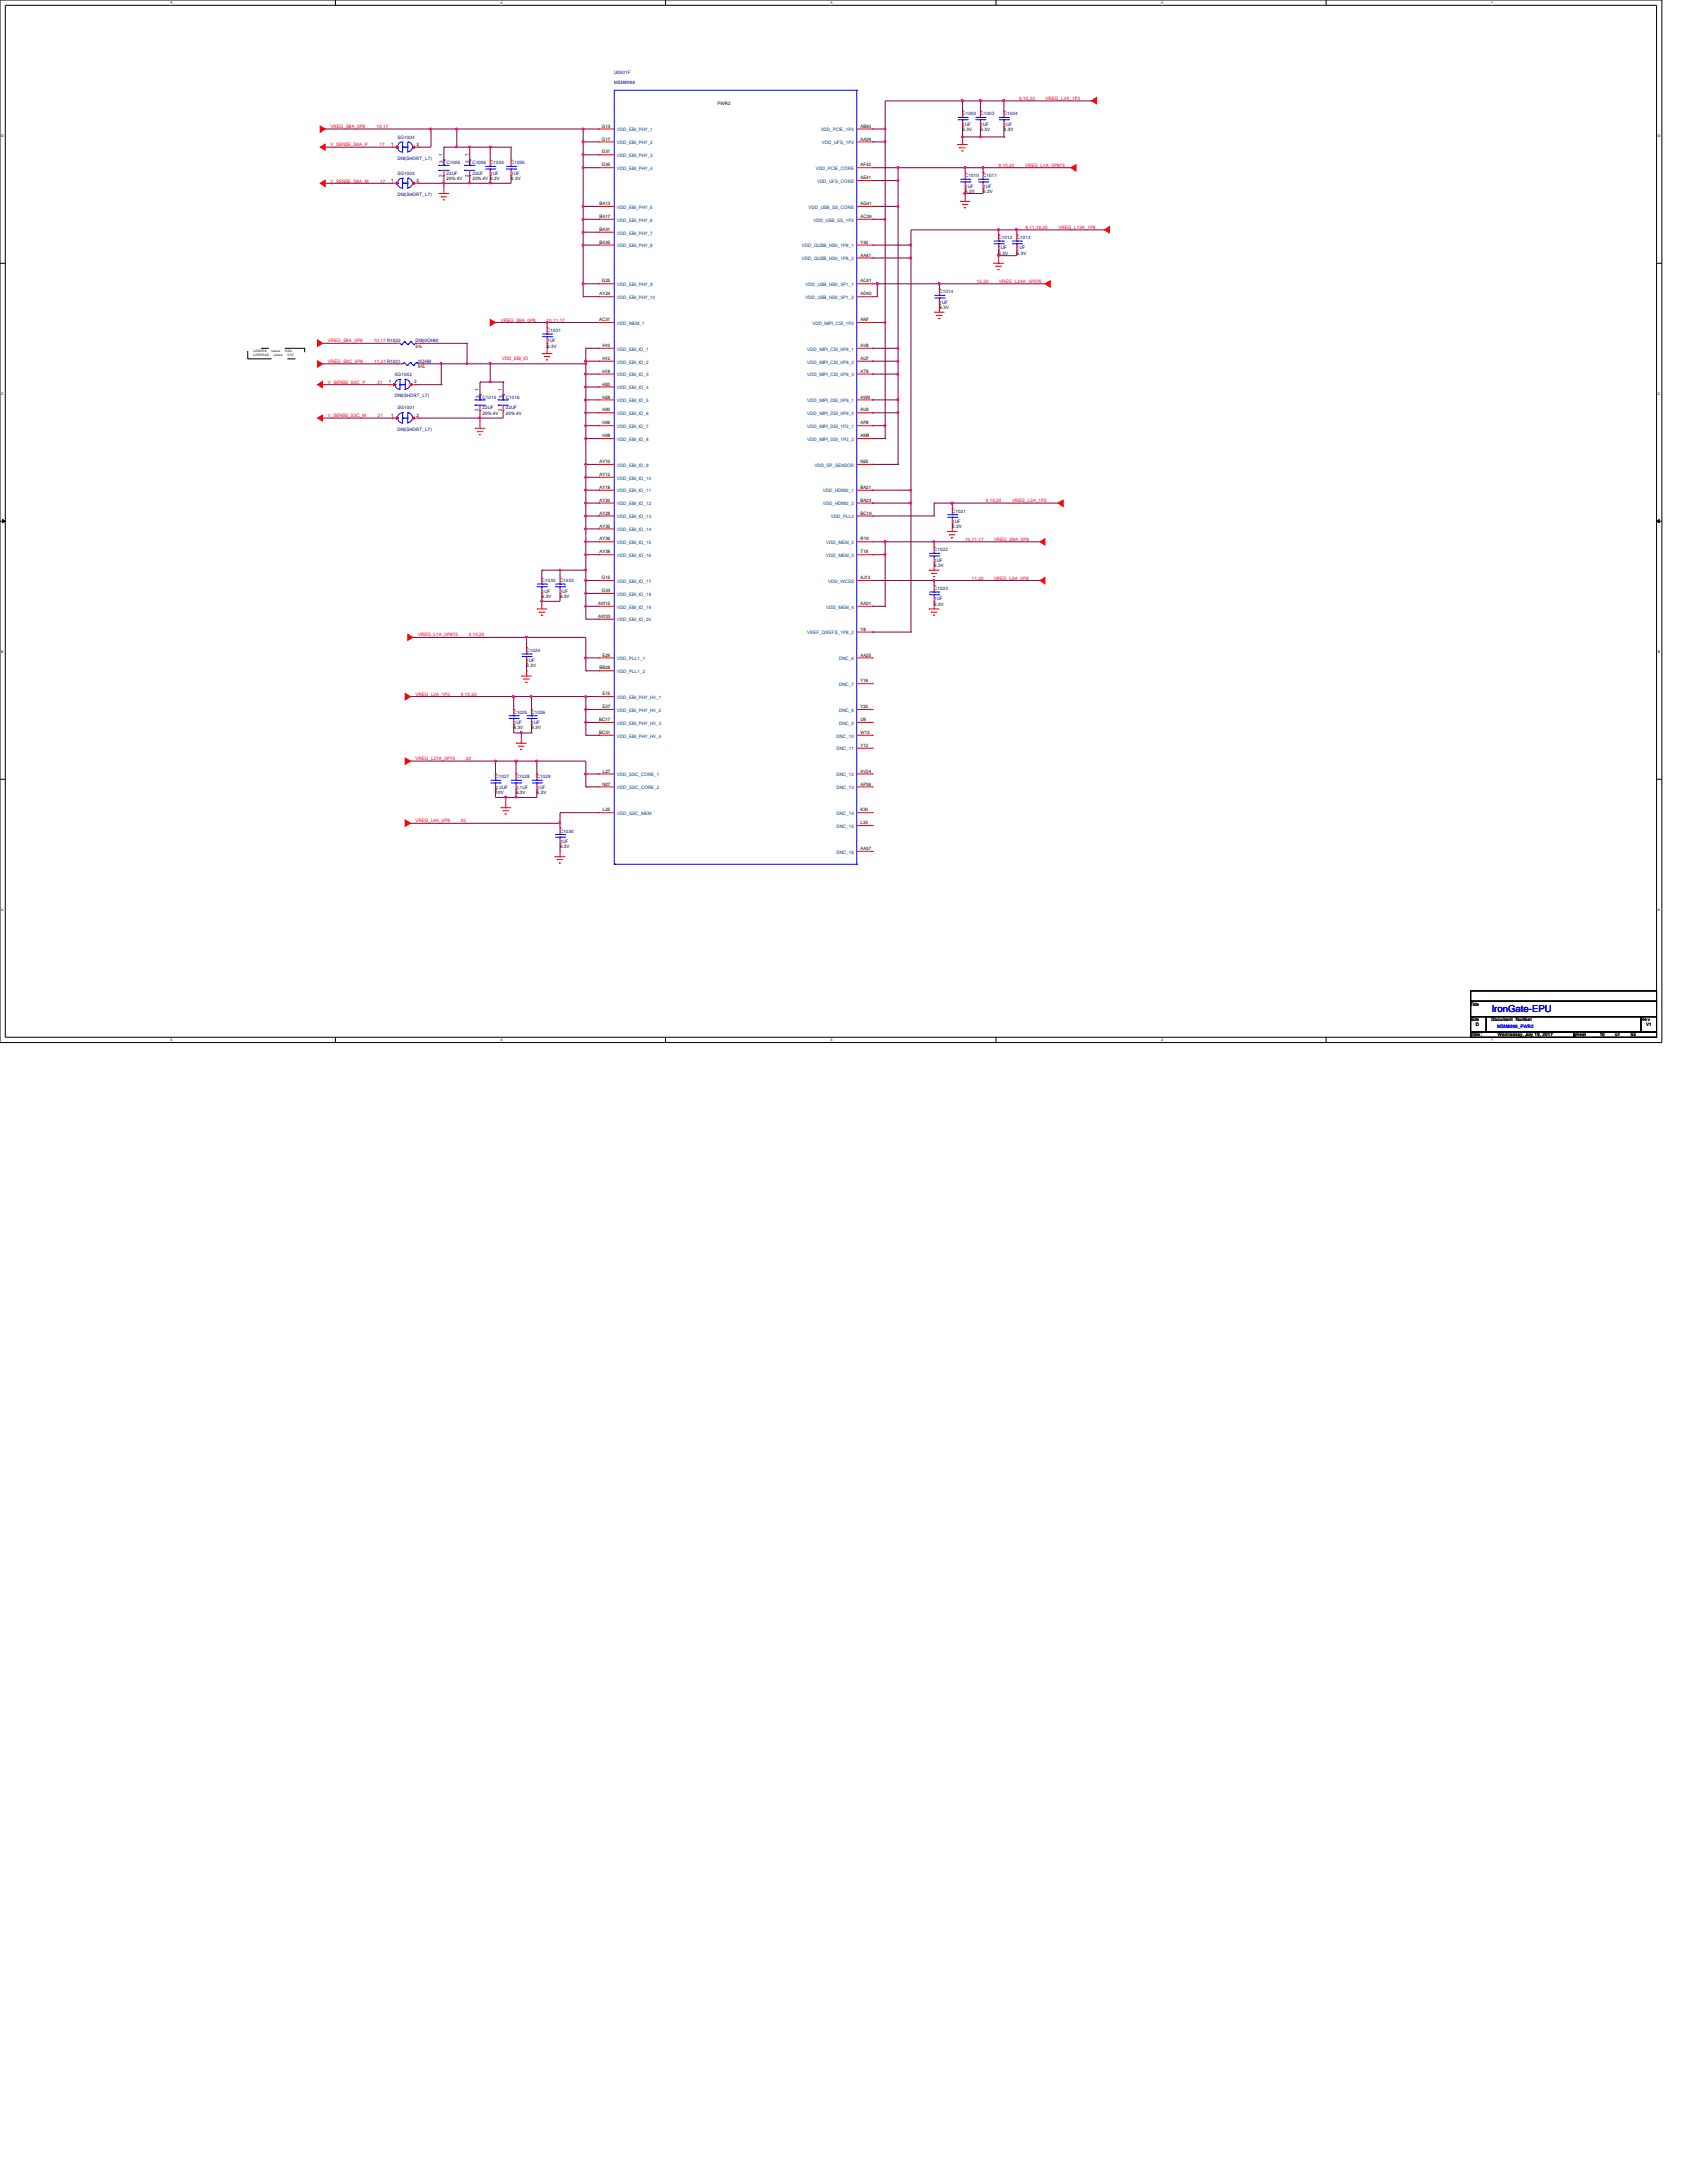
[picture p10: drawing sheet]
<svg xmlns="http://www.w3.org/2000/svg" width="216mm" height="279mm" viewBox="0 0 216 279" stroke-linecap="round" stroke-linejoin="round" font-family="sans-serif">
<defs><g id="words">
<text font-size="1.2" fill="#00f" x="190.9" y="129.5">IronGate-EPU</text>
<g font-size=".6" fill="#000080">
<text x="78.6" y="9.5">U0501F</text>
<text x="78.6" y="10.8">MSM8998</text>
<text x="50.9" y="17.7">SG1004</text>
<text x="123.2" y="14.8">C1002</text>
<text x="123.2" y="16.1">1UF</text>
<text x="125.5" y="14.8">C1003</text>
<text x="125.5" y="16.1">1UF</text>
<text x="128.5" y="14.8">C1004</text>
<text x="128.5" y="16.1">1UF</text>
<text x="50.9" y="20.4">DNI(SHORT_L7)</text>
<text x="50.9" y="22.4">SG1003</text>
<text x="57.1" y="21">C1005</text>
<text x="57.1" y="22.4">22UF</text>
<text x="60.5" y="21">C1006</text>
<text x="60.5" y="22.4">22UF</text>
<text x="62.7" y="21">C1034</text>
<text x="62.7" y="22.4">1UF</text>
<text x="65.4" y="21">C1035</text>
<text x="65.4" y="22.4">1UF</text>
<text x="123.5" y="22.7">C1010</text>
<text x="125.8" y="22.7">C1011</text>
<text x="50.9" y="25.1">DNI(SHORT_L7)</text>
<text x="123.5" y="24">1UF</text>
<text x="125.8" y="24">1UF</text>
<text x="127.8" y="30.6">C1012</text>
<text x="127.8" y="31.9">1UF</text>
<text x="130.1" y="30.6">C1013</text>
<text x="130.1" y="31.9">1UF</text>
<text x="120.2" y="37.5">C1014</text>
<text x="120.2" y="38.9">1UF</text>
<text x="53.2" y="43.8">DNI(0OHM)</text>
<text x="53.5" y="46.5">0OHM</text>
<text x="70" y="42.5">C1031</text>
<text x="70" y="43.8">1UF</text>
<text x="50.5" y="48.1">SG1002</text>
<text x="50.5" y="50.8">DNI(SHORT_L7)</text>
<text x="50.9" y="52.4">SG1001</text>
<text x="61.8" y="51.1">C1015</text>
<text x="61.8" y="52.4">22UF</text>
<text x="64.7" y="51.1">C1016</text>
<text x="64.7" y="52.4">22UF</text>
<text x="50.9" y="55.1">DNI(SHORT_L7)</text>
<text x="121.9" y="65.6">C1021</text>
<text x="119.5" y="70.6">C1022</text>
<text x="119.5" y="71.9">1UF</text>
<text x="121.9" y="66.9">1UF</text>
<text x="69.3" y="74.5">C1032</text>
<text x="69.3" y="75.9">1UF</text>
<text x="71.7" y="74.5">C1033</text>
<text x="71.7" y="75.9">1UF</text>
<text x="119.5" y="75.5">C1023</text>
<text x="119.5" y="76.8">1UF</text>
<text x="67.4" y="83.4">C1024</text>
<text x="67.4" y="84.8">1UF</text>
<text x="65.7" y="91.4">C1025</text>
<text x="65.7" y="92.7">1UF</text>
<text x="68" y="91.4">C1026</text>
<text x="68" y="92.7">1UF</text>
<text x="63.4" y="99.6">C1027</text>
<text x="63.4" y="101">2.2UF</text>
<text x="66" y="99.6">C1028</text>
<text x="66" y="101">0.1UF</text>
<text x="68.7" y="99.6">C1029</text>
<text x="68.7" y="101">1UF</text>
<text x="71.7" y="106.6">C1030</text>
<text x="71.7" y="107.9">1UF</text>
</g>
<g font-size=".6" fill="#f00">
<text x="42.3" y="16.4">VREG_S8A_0P8</text>
<text x="48.2" y="16.4">10,17</text>
<text x="130.4" y="12.8">9,10,20</text>
<text x="133.8" y="12.8">VREG_L2A_1P2</text>
<text x="42.3" y="18.7">V_SENSE_S8A_P</text>
<text x="42.3" y="23.4">V_SENSE_S8A_M</text>
<text x="48.6" y="18.7">17</text>
<text x="48.6" y="23.4">17</text>
<text x="127.8" y="21.4">9,10,20</text>
<text x="131.2" y="21.4">VREG_L1A_0P875</text>
<text x="131.2" y="29.3">9,11,19,20</text>
<text x="135.5" y="29.3">VREG_L12A_1P8</text>
<text x="64.1" y="41.2">VREG_S9A_0P8</text>
<text x="69.9" y="41.2">10,11,17</text>
<text x="125" y="36.2">15,20</text>
<text x="127.9" y="36.2">VREG_L24A_3P075</text>
<text x="42" y="46.5">VREG_S3C_0P6</text>
<text x="42" y="43.8">VREG_S8A_0P8</text>
<text x="47.8" y="43.8">10,17 R1002</text>
<text x="47.9" y="46.5">11,21 R1001</text>
<text x="64.2" y="46">VDD_EBI_IO</text>
<text x="42" y="49.1">V_SENSE_S3C_P</text>
<text x="42" y="53.4">V_SENSE_S3C_M</text>
<text x="48.3" y="49.1">21</text>
<text x="48.3" y="53.4">21</text>
<text x="126.2" y="64.3">9,10,20</text>
<text x="129.5" y="64.3">VREG_L2A_1P2</text>
<text x="123.5" y="69.3">10,11,17</text>
<text x="127.2" y="69.3">VREG_S9A_0P8</text>
<text x="124.4" y="74.2">11,20</text>
<text x="127.2" y="74.2">VREG_L5A_0P8</text>
<text x="53.5" y="81.4">VREG_L1A_0P875</text>
<text x="60" y="81.4">9,10,20</text>
<text x="53.2" y="89.1">VREG_L2A_1P2</text>
<text x="59" y="89.1">9,10,20</text>
<text x="53.2" y="97.3">VREG_L27A_0P75</text>
<text x="59.6" y="97.3">20</text>
<text x="53.2" y="105.2">VREG_L4A_0P8</text>
<text x="59" y="105.2">20</text>
</g>
<g font-size=".6">
<text x="77" y="16.3">G13</text>
<text x="77" y="18">G17</text>
<text x="91.8" y="13.5">PWR2</text>
<text x="110.1" y="16.3">AB40</text>
<text x="110.1" y="18">AA39</text>
<text x="123.2" y="16.8">6.3V</text>
<text x="125.5" y="16.8">6.3V</text>
<text x="128.5" y="16.8">6.3V</text>
<text x="50.1" y="18.7">1</text>
<text x="50.1" y="23.3">1</text>
<text x="53.3" y="18.7">2</text>
<text x="53.3" y="23.3">2</text>
<text x="56.6" y="22.6" transform="rotate(-90 56.6 22.6)">2</text>
<text x="56.6" y="20" transform="rotate(-90 56.6 20)">1</text>
<text x="56.7" y="20.8" transform="rotate(-90 56.7 20.8)">3</text>
<text x="57.1" y="23">20% 4V</text>
<text x="59.9" y="22.6" transform="rotate(-90 59.9 22.6)">2</text>
<text x="59.9" y="20" transform="rotate(-90 59.9 20)">1</text>
<text x="60" y="20.8" transform="rotate(-90 60 20.8)">3</text>
<text x="60.5" y="23">20% 4V 6.3V</text>
<text x="65.4" y="23">6.3V</text>
<text x="77" y="19.6">G31</text>
<text x="77" y="21.3">G35</text>
<text x="110.1" y="21.3">AF42</text>
<text x="110.1" y="22.9">AE41</text>
<text x="76.7" y="26.2">BA13</text>
<text x="76.7" y="27.9">BA17</text>
<text x="76.7" y="29.5">BA31</text>
<text x="110.1" y="26.2">AG41</text>
<text x="110.1" y="27.9">AC39</text>
<text x="123.5" y="24.7">6.3V</text>
<text x="125.8" y="24.7">6.3V</text>
<text x="76.7" y="31.2">BA35</text>
<text x="110.1" y="31.2">Y40</text>
<text x="110.1" y="32.9">AA41</text>
<text x="127.8" y="32.6">6.3V</text>
<text x="130.1" y="32.6">6.3V</text>
<text x="76.7" y="41.1">AC31</text>
<text x="76.7" y="37.8">AY24</text>
<text x="77" y="36.2">G25</text>
<text x="110.1" y="36.2">AC41</text>
<text x="110.1" y="37.8">AD40</text>
<text x="110.1" y="41.1">AN7</text>
<text x="120.2" y="39.5">6.3V</text>
<text x="53.2" y="44.5">5%</text>
<text x="53.5" y="47.1">5%</text>
<text x="70" y="44.5">6.3V</text>
<text x="77.1" y="44.4">H10</text>
<text x="77.1" y="46.1">H12</text>
<text x="77.1" y="47.7">H18</text>
<text x="110.1" y="44.4">AV8</text>
<text x="110.1" y="46.1">AU7</text>
<text x="110.1" y="47.7">AT8</text>
<text x="49.7" y="49.1">1</text>
<text x="50.1" y="53.3">1</text>
<text x="53" y="49.1">2</text>
<text x="53.3" y="53.3">2</text>
<text x="61.3" y="52.7" transform="rotate(-90 61.3 52.7)">2</text>
<text x="61.3" y="50.1" transform="rotate(-90 61.3 50.1)">1</text>
<text x="61.3" y="50.9" transform="rotate(-90 61.3 50.9)">3</text>
<text x="61.8" y="53.1">20% 4V</text>
<text x="64.2" y="52.7" transform="rotate(-90 64.2 52.7)">2</text>
<text x="64.2" y="50.1" transform="rotate(-90 64.2 50.1)">1</text>
<text x="64.3" y="50.9" transform="rotate(-90 64.3 50.9)">3</text>
<text x="64.7" y="53.1">20% 4V</text>
<text x="77.1" y="49.4">H20</text>
<text x="77.1" y="51">H28</text>
<text x="77.1" y="52.7">H30</text>
<text x="110.1" y="51">AW9</text>
<text x="110.1" y="52.7">AU9</text>
<text x="76.7" y="59.3">AY10</text>
<text x="77.1" y="54.3">H36</text>
<text x="77.1" y="56">H38</text>
<text x="110.1" y="54.3">AP8</text>
<text x="110.1" y="56">AM8</text>
<text x="110.1" y="59.3">N25</text>
<text x="76.7" y="60.9">AY12</text>
<text x="76.7" y="62.6">AY18</text>
<text x="76.7" y="64.2">AY20</text>
<text x="76.7" y="65.9">AY28</text>
<text x="110.1" y="62.6">BA21</text>
<text x="110.1" y="64.2">BA23</text>
<text x="110.1" y="65.9">BC19</text>
<text x="76.7" y="67.5">AY30</text>
<text x="76.7" y="69.2">AY36</text>
<text x="76.7" y="70.8">AY38</text>
<text x="110.1" y="69.2">R19</text>
<text x="110.1" y="70.8">T18</text>
<text x="121.9" y="67.6">6.3V</text>
<text x="69.3" y="76.5">6.3V</text>
<text x="71.7" y="76.5">6.3V</text>
<text x="76.5" y="77.4">AW15</text>
<text x="77" y="74.1">G15</text>
<text x="77" y="75.8">G33</text>
<text x="110.1" y="74.1">AJ13</text>
<text x="110.1" y="77.4">AA31</text>
<text x="119.5" y="77.5">6.3V</text>
<text x="119.5" y="72.6">6.3V</text>
<text x="76.5" y="79.1">AW33</text>
<text x="110.1" y="80.7">Y8</text>
<text x="67.4" y="85.4">6.3V</text>
<text x="76.7" y="85.7">BB28</text>
<text x="77.1" y="84">E29</text>
<text x="77.1" y="89">E15</text>
<text x="110.1" y="84">AA25</text>
<text x="110.1" y="87.3">Y16</text>
<text x="65.7" y="93.3">6.3V</text>
<text x="68" y="93.3">6.3V</text>
<text x="76.7" y="92.3">BC17</text>
<text x="76.7" y="93.9">BC31</text>
<text x="77.1" y="90.6">E27</text>
<text x="110.1" y="90.6">Y20</text>
<text x="110.1" y="92.3">U9</text>
<text x="110.1" y="93.9">W13</text>
<text x="110.1" y="95.6">Y12</text>
<text x="63.4" y="101.6">10V</text>
<text x="66" y="101.6">6.3V</text>
<text x="68.7" y="101.6">6.3V</text>
<text x="77.1" y="100.5">N27</text>
<text x="77.1" y="98.9">L27</text>
<text x="110.1" y="98.9">AV24</text>
<text x="110.1" y="100.5">AP36</text>
<text x="77.1" y="103.8">L25</text>
<text x="110.1" y="103.8">K30</text>
<text x="110.1" y="105.5">L33</text>
<text x="71.7" y="108.5">6.3V</text>
<text x="110.1" y="108.8">AA37</text>
<text x="188.2" y="128.7">Title</text>
<text x="188.2" y="130.7">Size</text>
<text x="188.9" y="131.3">D</text>
<text x="190.9" y="130.7">Document</text>
<text x="194" y="130.7">Number</text>
<text x="210" y="130.7">Re v</text>
<text x="210.7" y="131.3">V1</text>
<text x="188.2" y="132.6">Date:</text>
<text x="191.7" y="132.6">Wednesday, July 19, 2017</text>
<text x="201.4" y="132.6">Sheet</text>
<text x="204.7" y="132.6">10</text>
<text x="206.7" y="132.6">o f</text>
<text x="208.7" y="132.6">55</text>
</g>
<g font-size=".6" fill="#004080">
<text x="79" y="16.8">VDD_EBI_PHY_1</text>
<text x="105" y="16.8">VDD_PCIE_1P2</text>
<text x="79" y="18.5">VDD_EBI_PHY_2</text>
<text x="79" y="20.1">VDD_EBI_PHY_3</text>
<text x="79" y="21.8">VDD_EBI_PHY_4</text>
<text x="104.4" y="21.8">VDD_PCIE_CORE</text>
<text x="104.6" y="23.4">VDD_UFS_CORE</text>
<text x="105.2" y="18.5">VDD_UFS_1P2</text>
<text x="79" y="26.7">VDD_EBI_PHY_5</text>
<text x="79" y="28.4">VDD_EBI_PHY_6</text>
<text x="103.5" y="26.7">VDD_USB_SS_CORE</text>
<text x="104.1" y="28.4">VDD_USB_SS_1P2</text>
<text x="79" y="30">VDD_EBI_PHY_7</text>
<text x="79" y="31.7">VDD_EBI_PHY_8</text>
<text x="102.6" y="31.7">VDD_QUSB_HS0_1P8_1</text>
<text x="102.6" y="33.3">VDD_QUSB_HS0_1P8_2</text>
<text x="79" y="36.6">VDD_EBI_PHY_9</text>
<text x="79" y="38.3">VDD_EBI_PHY_10</text>
<text x="79" y="41.6">VDD_MEM_1</text>
<text x="103.1" y="36.6">VDD_USB_HS0_3P1_1</text>
<text x="103.1" y="38.3">VDD_USB_HS0_3P1_2</text>
<text x="104" y="41.6">VDD_MIPI_CSI_1P2</text>
<text x="79" y="44.9">VDD_EBI_IO_1</text>
<text x="79" y="46.5">VDD_EBI_IO_2</text>
<text x="103.3" y="44.9">VDD_MIPI_CSI_0P9_1</text>
<text x="103.3" y="46.5">VDD_MIPI_CSI_0P9_2</text>
<text x="79" y="48.2">VDD_EBI_IO_3</text>
<text x="79" y="49.8">VDD_EBI_IO_4</text>
<text x="79" y="51.5">VDD_EBI_IO_5</text>
<text x="79" y="53.1">VDD_EBI_IO_6</text>
<text x="103.3" y="48.2">VDD_MIPI_CSI_0P9_3</text>
<text x="103.3" y="51.5">VDD_MIPI_DSI_0P9_1</text>
<text x="103.3" y="53.1">VDD_MIPI_DSI_0P9_2</text>
<text x="79" y="54.8">VDD_EBI_IO_7</text>
<text x="79" y="56.4">VDD_EBI_IO_8</text>
<text x="79" y="59.7">VDD_EBI_IO_9</text>
<text x="103.3" y="54.8">VDD_MIPI_DSI_1P2_1</text>
<text x="103.3" y="56.4">VDD_MIPI_DSI_1P2_2</text>
<text x="104.2" y="59.7">VDD_SP_SENSOR</text>
<text x="79" y="61.4">VDD_EBI_IO_10</text>
<text x="79" y="63">VDD_EBI_IO_11</text>
<text x="79" y="64.7">VDD_EBI_IO_12</text>
<text x="105.3" y="63">VDD_HDMI2_1</text>
<text x="105.3" y="64.7">VDD_HDMI2_2</text>
<text x="79" y="66.3">VDD_EBI_IO_13</text>
<text x="79" y="68">VDD_EBI_IO_14</text>
<text x="79" y="69.6">VDD_EBI_IO_15</text>
<text x="79" y="71.3">VDD_EBI_IO_16</text>
<text x="105.7" y="69.6">VDD_MEM_2</text>
<text x="105.7" y="71.3">VDD_MEM_3</text>
<text x="106.3" y="66.3">VDD_PLL2</text>
<text x="79" y="74.6">VDD_EBI_IO_17</text>
<text x="79" y="76.2">VDD_EBI_IO_18</text>
<text x="79" y="77.9">VDD_EBI_IO_19</text>
<text x="105.7" y="77.9">VDD_MEM_4</text>
<text x="106" y="74.6">VDD_WCSS</text>
<text x="79" y="79.5">VDD_EBI_IO_20</text>
<text x="103.3" y="81.2">VREF_QREFS_1P8_2</text>
<text x="79" y="84.5">VDD_PLL1_1</text>
<text x="79" y="86.1">VDD_PLL1_2</text>
<text x="79" y="89.5">VDD_EBI_PHY_HV_1</text>
<text x="107.4" y="84.5">DNC_6</text>
<text x="107.4" y="87.8">DNC_7</text>
<text x="79" y="91.1">VDD_EBI_PHY_HV_2</text>
<text x="79" y="92.8">VDD_EBI_PHY_HV_3</text>
<text x="79" y="94.4">VDD_EBI_PHY_HV_4</text>
<text x="107.1" y="94.4">DNC_10</text>
<text x="107.4" y="91.1">DNC_8</text>
<text x="107.4" y="92.8">DNC_9</text>
<text x="79" y="99.4">VDD_SSC_CORE_1</text>
<text x="79" y="101">VDD_SSC_CORE_2</text>
<text x="107.1" y="96.1">DNC_11</text>
<text x="107.1" y="99.4">DNC_12</text>
<text x="107.1" y="101">DNC_13</text>
<text x="79" y="104.3">VDD_SSC_MEM</text>
<text x="107.1" y="104.3">DNC_14</text>
<text x="107.1" y="106">DNC_15</text>
<text x="107.1" y="109.3">DNC_16</text>
</g>
<text font-size=".6" fill="#00f" x="191.6" y="131.6">MSM8998_PWR2</text>
<g font-size=".5">
<text x="21.8" y=".5">5</text>
<text x="64.1" y=".5">4</text>
<text x="106.3" y=".5">3</text>
<text x="148.6" y=".5">2</text>
<text x="190.8" y=".5">1</text>
<text x=".2" y="17.6">D</text>
<text x="212.2" y="17.6">D</text>
<text x="32.4" y="45.1">LPDDR4</text>
<text x="32.4" y="45.6">LPDDR4X</text>
<text x="34.7" y="45.1">uses</text>
<text x="35" y="45.6">uses</text>
<text x="36.4" y="45.1">S8A</text>
<text x="36.7" y="45.6">S3C</text>
<text x=".2" y="50.6">C</text>
<text x="212.2" y="50.6">C</text>
<text x=".2" y="83.6">B</text>
<text x="212.2" y="83.6">B</text>
<text x=".2" y="116.6">A</text>
<text x="212.2" y="116.6">A</text>
<text x="21.8" y="133.2">5</text>
<text x="64.1" y="133.2">4</text>
<text x="106.3" y="133.2">3</text>
<text x="148.6" y="133.2">2</text>
<text x="190.8" y="133.2">1</text>
</g>
</g></defs>
<path d="M0 0h212.7v133.4h-212.7zM.7 .7h211.3v132.1h-211.3z" fill="none" stroke="#000" stroke-width=".13"/>
<g fill="#fff">
<path d="M21.8 .1h.2v.5h-.2z"/>
<path d="M21.8 132.8h.2v.6h-.2z"/>
</g>
<path d="M42.9 0v.7M42.9 132.8v.6" fill="none" stroke="#000" stroke-width=".13"/>
<g fill="#fff">
<path d="M64.1 .1h.2v.5h-.2z"/>
<path d="M64.1 132.8h.2v.6h-.2z"/>
</g>
<path d="M85.2 0v.7M85.2 132.8v.6" fill="none" stroke="#000" stroke-width=".13"/>
<g fill="#fff">
<path d="M106.3 .1h.2v.5h-.2z"/>
<path d="M106.3 132.8h.2v.6h-.2z"/>
</g>
<path d="M127.5 0v.7M127.5 132.8v.6" fill="none" stroke="#000" stroke-width=".13"/>
<g fill="#fff">
<path d="M148.6 .1h.2v.5h-.2z"/>
<path d="M148.6 132.8h.2v.6h-.2z"/>
</g>
<path d="M169.7 0v.7M169.7 132.8v.6" fill="none" stroke="#000" stroke-width=".13"/>
<g fill="#fff">
<path d="M190.8 .1h.3v.5h-.3z"/>
<path d="M190.8 132.8h.3v.6h-.3z"/>
<path d="M.2 17.2h.2v.5h-.2z"/>
<path d="M212.2 17.2h.2v.5h-.2z"/>
<path d="M.2 50.2h.2v.5h-.2z"/>
<path d="M212.2 50.2h.2v.5h-.2z"/>
</g>
<path d="M0 33.7h.7M212 33.7h.7" fill="none" stroke="#000" stroke-width=".13"/>
<g fill="#fff">
<path d="M.2 83.2h.2v.5h-.2z"/>
<path d="M212.2 83.2h.2v.5h-.2z"/>
</g>
<path d="M0 66.7h.7M.3 66.5l.4 .2-.4 .2zM212 66.7l.3-.2v.4zM212 66.7h.7" fill="none" stroke="#000" stroke-width=".13"/>
<path d="M.3 66.5l.4 .2-.4 .2zM212 66.7l.3-.2v.4z" fill="#000"/>
<g fill="#fff">
<path d="M.2 116.2h.3v.6h-.3z"/>
<path d="M212.2 116.2h.3v.6h-.3z"/>
</g>
<path d="M0 99.7h.7M212 99.7h.7" fill="none" stroke="#000" stroke-width=".13"/>
<path d="M31.7 44.6h7.3v1.3h-7.3z" fill="none" stroke="#000" stroke-width=".13" stroke-dasharray="3 2 1 2" stroke-linecap="butt"/>
<g fill="none" stroke="#800040" stroke-width=".13">
<path d="M55.2 16.5h.1M55.2 16.5h19.4M55.2 16.5v2.3M56.8 18.8h.1M56.8 18.8h1.7M56.8 18.8v1.7M60.1 18.8h.1M60.1 18.8v1.7M74.6 16.5h.1M74.6 18.2h.1M74.6 19.8h.1M74.6 18.2h2"/>
<path d="M74.6 18.2v3.3M74.6 19.8h2M56.8 22.5h.1M56.8 23.5h.1M56.8 22.5v1.6M60.1 22.5h.1M60.1 22.5v1h-3.3M74.6 38h.1M74.6 21.5h.1M74.6 38h2"/>
</g>
<path d="M74.5 19.7l.2 .1-.1 .1z" fill-rule="evenodd" fill="#f0f"/>
<path d="M74.5 19.7l.2 .1-.1 .1z" fill="none" stroke="#f0f" stroke-width=".13"/>
<path d="M74.6 21.5h.1M74.6 26.4h.1M74.6 21.5h2M74.6 21.5v4.9" fill="none" stroke="#800040" stroke-width=".13"/>
<path d="M74.5 21.4l.2 .1-.1 .1z" fill-rule="evenodd" fill="#f0f"/>
<path d="M74.5 21.4l.2 .1-.1 .1z" fill="none" stroke="#f0f" stroke-width=".13"/>
<path d="M74.5 26.3l.2 .1-.1 .1z" fill-rule="evenodd" fill="#f0f"/>
<path d="M74.5 26.3l.2 .1-.1 .1z" fill="none" stroke="#f0f" stroke-width=".13"/>
<path d="M74.6 26.4h.1M74.6 28.1h.1M74.6 26.4h2M74.6 26.4v1.7M74.6 28.1h2" fill="none" stroke="#800040" stroke-width=".13"/>
<path d="M74.5 28l.2 .1-.1 .1z" fill-rule="evenodd" fill="#f0f"/>
<path d="M74.5 28l.2 .1-.1 .1z" fill="none" stroke="#f0f" stroke-width=".13"/>
<path d="M74.6 29.7h.1M74.6 31.4h.1M74.6 28.1v3.3M74.6 29.7h2" fill="none" stroke="#800040" stroke-width=".13"/>
<path d="M74.5 29.6l.2 .1-.1 .1z" fill-rule="evenodd" fill="#f0f"/>
<path d="M74.5 29.6l.2 .1-.1 .1z" fill="none" stroke="#f0f" stroke-width=".13"/>
<path d="M74.6 31.4h.1M74.6 36.3h.1M74.6 31.4h2M74.6 31.4v4.9" fill="none" stroke="#800040" stroke-width=".13"/>
<path d="M74.5 31.3l.2 .1-.1 .1z" fill-rule="evenodd" fill="#f0f"/>
<path d="M74.5 31.3l.2 .1-.1 .1z" fill="none" stroke="#f0f" stroke-width=".13"/>
<path d="M74.5 36.2l.2 .1-.1 .1z" fill-rule="evenodd" fill="#f0f"/>
<path d="M74.5 36.2l.2 .1-.1 .1z" fill="none" stroke="#f0f" stroke-width=".13"/>
<path d="M74.6 36.3h.1M74.6 38h.1M74.6 36.3h2M74.6 36.3v1.7M63.4 41.3h6.6M70 41.3h.1" fill="none" stroke="#800040" stroke-width=".13"/>
<path d="M69.9 41.2l.2 .1-.1 .1z" fill-rule="evenodd" fill="#f0f"/>
<path d="M69.9 41.2l.2 .1-.1 .1z" fill="none" stroke="#f0f" stroke-width=".13"/>
<g fill="none" stroke="#800040" stroke-width=".13">
<path d="M61.4 53.5h.1M61.4 52.5h.1M61.4 48.9h.1M61.4 48.9v1.6M61.4 52.5v1.7M61.4 48.9h1.3M62.7 48.9h.1M64.4 48.9h.1M64.4 52.5h.1M64.4 48.9v1.6M64.4 52.5v1h-3M75 44.6h.1"/>
<path d="M75 46.2h.1M75 46.6h.1M75 44.6h1.6M75 44.6v2M75 46.2h1.6M75 79.2h1.6M76.6 79.2h.1"/>
</g>
<path d="M74.9 46.1l.2 .1-.2 .2z" fill-rule="evenodd" fill="#f0f"/>
<path d="M74.9 46.1l.2 .1-.2 .2z" fill="none" stroke="#f0f" stroke-width=".13"/>
<path d="M75 47.9h.1M75 49.5h.1M75 51.2h.1M75 47.9h1.6M75 47.9v3.3M75 49.5h1.6" fill="none" stroke="#800040" stroke-width=".13"/>
<path d="M74.9 49.4l.2 .1-.2 .2z" fill-rule="evenodd" fill="#f0f"/>
<path d="M74.9 49.4l.2 .1-.2 .2z" fill="none" stroke="#f0f" stroke-width=".13"/>
<path d="M74.9 51.1l.2 .1-.2 .1z" fill-rule="evenodd" fill="#f0f"/>
<path d="M74.9 51.1l.2 .1-.2 .1z" fill="none" stroke="#f0f" stroke-width=".13"/>
<path d="M75 51.2h.1M75 52.8h.1M75 51.2h1.6M75 51.2v1.6" fill="none" stroke="#800040" stroke-width=".13"/>
<path d="M74.9 52.7l.2 .1-.2 .2z" fill-rule="evenodd" fill="#f0f"/>
<path d="M74.9 52.7l.2 .1-.2 .2z" fill="none" stroke="#f0f" stroke-width=".13"/>
<path d="M75 52.8h.1M75 54.5h.1M75 56.1h.1M75 52.8h1.6M75 52.8v3.3M75 54.5h1.6" fill="none" stroke="#800040" stroke-width=".13"/>
<path d="M74.9 54.4l.2 .1-.2 .1z" fill-rule="evenodd" fill="#f0f"/>
<path d="M74.9 54.4l.2 .1-.2 .1z" fill="none" stroke="#f0f" stroke-width=".13"/>
<path d="M75 56.1h.1M75 59.4h.1M75 56.1h1.6M75 56.1v3.3" fill="none" stroke="#800040" stroke-width=".13"/>
<path d="M74.9 56l.2 .1-.2 .2z" fill-rule="evenodd" fill="#f0f"/>
<path d="M74.9 56l.2 .1-.2 .2z" fill="none" stroke="#f0f" stroke-width=".13"/>
<path d="M74.9 59.3l.2 .1-.2 .2z" fill-rule="evenodd" fill="#f0f"/>
<path d="M74.9 59.3l.2 .1-.2 .2z" fill="none" stroke="#f0f" stroke-width=".13"/>
<path d="M75 59.4h.1M75 59.4h1.6M75 59.4v1.7M75 61.1h.1" fill="none" stroke="#800040" stroke-width=".13"/>
<path d="M74.9 61l.2 .1-.2 .1z" fill-rule="evenodd" fill="#f0f"/>
<path d="M74.9 61l.2 .1-.2 .1z" fill="none" stroke="#f0f" stroke-width=".13"/>
<path d="M75 61.1h.1M75 62.7h.1M75 64.4h.1M75 61.1h1.6M75 61.1v3.3M75 62.7h1.6" fill="none" stroke="#800040" stroke-width=".13"/>
<path d="M74.9 62.6l.2 .1-.2 .2z" fill-rule="evenodd" fill="#f0f"/>
<path d="M74.9 62.6l.2 .1-.2 .2z" fill="none" stroke="#f0f" stroke-width=".13"/>
<path d="M74.9 64.3l.2 .1-.2 .1z" fill-rule="evenodd" fill="#f0f"/>
<path d="M74.9 64.3l.2 .1-.2 .1z" fill="none" stroke="#f0f" stroke-width=".13"/>
<path d="M75 64.4h.1M75 66h.1M75 67.7h.1M75 64.4h1.6M75 64.4v3.3M75 66h1.6" fill="none" stroke="#800040" stroke-width=".13"/>
<path d="M74.9 65.9l.2 .1-.2 .2z" fill-rule="evenodd" fill="#f0f"/>
<path d="M74.9 65.9l.2 .1-.2 .2z" fill="none" stroke="#f0f" stroke-width=".13"/>
<path d="M74.9 67.6l.2 .1-.2 .1z" fill-rule="evenodd" fill="#f0f"/>
<path d="M74.9 67.6l.2 .1-.2 .1z" fill="none" stroke="#f0f" stroke-width=".13"/>
<path d="M75 67.7h.1M75 69.3h.1M75 71h.1M75 67.7h1.6M75 67.7v3.3M75 69.3h1.6" fill="none" stroke="#800040" stroke-width=".13"/>
<path d="M74.9 69.2l.2 .1-.2 .2z" fill-rule="evenodd" fill="#f0f"/>
<path d="M74.9 69.2l.2 .1-.2 .2z" fill="none" stroke="#f0f" stroke-width=".13"/>
<path d="M75 71h.1M75 73h.1M75 71h1.6M75 71v2" fill="none" stroke="#800040" stroke-width=".13"/>
<path d="M74.9 70.9l.2 .1-.2 .1z" fill-rule="evenodd" fill="#f0f"/>
<path d="M74.9 70.9l.2 .1-.2 .1z" fill="none" stroke="#f0f" stroke-width=".13"/>
<path d="M75 74.3h.1M75 75.9h.1M75 74.3h1.6M75 74.3v1.6" fill="none" stroke="#800040" stroke-width=".13"/>
<path d="M74.9 74.2l.2 .1-.2 .1z" fill-rule="evenodd" fill="#f0f"/>
<path d="M74.9 74.2l.2 .1-.2 .1z" fill="none" stroke="#f0f" stroke-width=".13"/>
<path d="M74.9 75.9h.2l-.2 .2z" fill-rule="evenodd" fill="#f0f"/>
<path d="M74.9 75.9h.2l-.2 .2z" fill="none" stroke="#f0f" stroke-width=".13"/>
<path d="M75 75.9h.1M75 77.6h.1M75 75.9h1.6M75 75.9v1.7M75 77.6h1.6" fill="none" stroke="#800040" stroke-width=".13"/>
<path d="M74.9 77.5l.2 .1-.2 .1z" fill-rule="evenodd" fill="#f0f"/>
<path d="M74.9 77.5l.2 .1-.2 .1z" fill="none" stroke="#f0f" stroke-width=".13"/>
<path d="M56.5 46.6h3.3M59.8 46.6h.1M75 47.9h.1M75 46.6v1.3M75 79.2h.1M75 77.6v1.6" fill="none" stroke="#800040" stroke-width=".13"/>
<path d="M74.9 47.8l.2 .1-.2 .1z" fill-rule="evenodd" fill="#f0f"/>
<path d="M74.9 47.8l.2 .1-.2 .1z" fill="none" stroke="#f0f" stroke-width=".13"/>
<path d="M41.3 46.6h9.6M50.9 46.6h.1M53.8 43.9h6M54.2 46.6h2.3M56.5 46.6h.1M59.8 43.9h.1M59.8 46.6h.1M59.8 43.9v2.7" fill="none" stroke="#800040" stroke-width=".13"/>
<path d="M59.7 46.5h.1v.1h-.1z" fill-rule="evenodd" fill="#f0f"/>
<path d="M59.7 46.5h.1v.1h-.1z" fill="none" stroke="#f0f" stroke-width=".13"/>
<path d="M41.3 43.9h9.2M50.5 43.9h.1M56.5 49.2h.1M56.5 46.6v2.6M59.8 46.6h2.9M62.7 46.6h.1" fill="none" stroke="#800040" stroke-width=".13"/>
<path d="M56.4 46.5h.1v.1h-.1z" fill-rule="evenodd" fill="#f0f"/>
<path d="M56.4 46.5h.1v.1h-.1z" fill="none" stroke="#f0f" stroke-width=".13"/>
<path d="M52.5 97.4h10.9M63.4 97.4h.1" fill="none" stroke="#800040" stroke-width=".13"/>
<path d="M63.3 97.3l.2 .1-.1 .1z" fill-rule="evenodd" fill="#f0f"/>
<path d="M63.3 97.3l.2 .1-.1 .1z" fill="none" stroke="#f0f" stroke-width=".13"/>
<path d="M66 97.4h.1M66 97.4v1.7M66 97.4h2.7M68.7 97.4h.1M68.7 97.4v1.7M68.7 101h.1M68.7 101v1.1" fill="none" stroke="#800040" stroke-width=".13"/>
<path d="M68.6 97.3l.2 .1-.1 .1z" fill-rule="evenodd" fill="#f0f"/>
<path d="M68.6 97.3l.2 .1-.1 .1z" fill="none" stroke="#f0f" stroke-width=".13"/>
<path d="M65.9 97.3h.2v.2h-.2z" fill-rule="evenodd" fill="#f0f"/>
<path d="M65.9 97.3h.2v.2h-.2z" fill="none" stroke="#f0f" stroke-width=".13"/>
<path d="M66 101h.1M66 102.1h.1M66 101v1.1M66 102.1h2.7" fill="none" stroke="#800040" stroke-width=".13"/>
<path d="M65.9 101.9h.2v.2h-.2z" fill-rule="evenodd" fill="#f0f"/>
<path d="M65.9 101.9h.2v.2h-.2z" fill="none" stroke="#f0f" stroke-width=".13"/>
<path d="M52.8 81.6h.1M52.8 81.6h14.6M67.4 81.6h.1M67.4 81.6v1.3" fill="none" stroke="#800040" stroke-width=".13"/>
<path d="M67.3 81.5h.2l-.1 .2z" fill-rule="evenodd" fill="#f0f"/>
<path d="M67.3 81.5h.2l-.1 .2z" fill="none" stroke="#f0f" stroke-width=".13"/>
<path d="M67.4 85.9h.1M67.4 84.9v1M75 85.9h.1M75 84.2h.1M75 85.9h1.6M75 81.6v2.6" fill="none" stroke="#800040" stroke-width=".13"/>
<path d="M74.9 84.1l.2 .1-.2 .1z" fill-rule="evenodd" fill="#f0f"/>
<path d="M74.9 84.1l.2 .1-.2 .1z" fill="none" stroke="#f0f" stroke-width=".13"/>
<path d="M52.5 89.2h13.2M65.7 89.2h.1M67.4 81.6h.1M67.4 81.6h7.6M68 89.2h.1M68 89.2v1.6M75 84.2h.1M75 85.9h.1M75 84.2h1.6M75 84.2v1.7" fill="none" stroke="#800040" stroke-width=".13"/>
<path d="M65.6 89.1h.2v.1h-.2z" fill-rule="evenodd" fill="#f0f"/>
<path d="M65.6 89.1h.2v.1h-.2z" fill="none" stroke="#f0f" stroke-width=".13"/>
<path d="M65.7 92.8h.1M65.7 89.2h.1M65.7 92.8v1h1M65.7 89.2h2.3M66.7 93.8h.1M68 92.8h.1M68 92.8v1" fill="none" stroke="#800040" stroke-width=".13"/>
<path d="M67.9 89.1l.2 .1-.1 .1z" fill-rule="evenodd" fill="#f0f"/>
<path d="M67.9 89.1l.2 .1-.1 .1z" fill="none" stroke="#f0f" stroke-width=".13"/>
<path d="M65.7 89.2h.1M65.7 89.2v1.6M68 89.2h7M75 89.2h.1" fill="none" stroke="#800040" stroke-width=".13"/>
<path d="M74.9 89.1l.2 .1-.2 .1z" fill-rule="evenodd" fill="#f0f"/>
<path d="M74.9 89.1l.2 .1-.2 .1z" fill="none" stroke="#f0f" stroke-width=".13"/>
<path d="M75 90.8h.1M75 92.5h.1M75 94.1h1.6M75 90.8h1.6M76.6 94.1h.1M76.6 89.2h.1M76.6 89.2h-1.6v3.3" fill="none" stroke="#800040" stroke-width=".13"/>
<path d="M74.9 90.7l.2 .1-.2 .1z" fill-rule="evenodd" fill="#f0f"/>
<path d="M74.9 90.7l.2 .1-.2 .1z" fill="none" stroke="#f0f" stroke-width=".13"/>
<path d="M74.9 92.4l.2 .1-.2 .1z" fill-rule="evenodd" fill="#f0f"/>
<path d="M74.9 92.4l.2 .1-.2 .1z" fill="none" stroke="#f0f" stroke-width=".13"/>
<path d="M66.7 93.8h.1M66.7 93.8v.6M66.7 93.8h1.3M68 93.8h.1M75 92.5h.1M75 94.1h.1M75 92.5h1.6M75 92.5v1.6" fill="none" stroke="#800040" stroke-width=".13"/>
<path d="M66.6 93.7l.2 .1-.1 .1z" fill-rule="evenodd" fill="#f0f"/>
<path d="M66.6 93.7l.2 .1-.1 .1z" fill="none" stroke="#f0f" stroke-width=".13"/>
<path d="M63.4 97.4h.1M63.4 97.4v1.7M63.4 97.4h2.6M63.4 101h.1M63.4 101v1.1h1.3M64.7 102.1h.1" fill="none" stroke="#800040" stroke-width=".13"/>
<path d="M64.6 101.9l.2 .1-.1 .2z" fill-rule="evenodd" fill="#f0f"/>
<path d="M64.6 101.9l.2 .1-.1 .2z" fill="none" stroke="#f0f" stroke-width=".13"/>
<path d="M68.7 97.4h.1M68.7 97.4h6.3v3.3M75 99.1h.1M75 99.1h1.6M75 100.7h.1M75 100.7h1.6" fill="none" stroke="#800040" stroke-width=".13"/>
<path d="M74.9 99l.2 .1-.2 .1z" fill-rule="evenodd" fill="#f0f"/>
<path d="M74.9 99l.2 .1-.2 .1z" fill="none" stroke="#f0f" stroke-width=".13"/>
<path d="M52.5 105.4h19.2M64.7 102.1h.1M64.7 102.1v.6M64.7 102.1h1.3M66 102.1h.1M71.7 109h.1M71.7 105.4h.1M71.7 108v1" fill="none" stroke="#800040" stroke-width=".13"/>
<path d="M71.6 105.2l.2 .1-.2 .2z" fill-rule="evenodd" fill="#f0f"/>
<path d="M71.6 105.2l.2 .1-.2 .2z" fill="none" stroke="#f0f" stroke-width=".13"/>
<path d="M123.2 12.9h5.3M125.5 12.9h.1M128.5 12.9h.1M128.5 12.9v1.3M71.7 104h.1M71.7 105.4h.1M71.7 106h.1M71.7 104h4.9M71.7 104v2" fill="none" stroke="#800040" stroke-width=".13"/>
<path d="M125.4 12.8h.2v.1h-.2z" fill-rule="evenodd" fill="#f0f"/>
<path d="M125.4 12.8h.2v.1h-.2z" fill="none" stroke="#f0f" stroke-width=".13"/>
<path d="M123.2 17.5h5.3M125.5 12.9h.1M125.5 17.5h.1M125.5 12.9v1.3M125.5 16.2v1.3M128.5 17.5h.1M128.5 16.2v1.3" fill="none" stroke="#800040" stroke-width=".13"/>
<path d="M125.4 17.4l.2 .1-.1 .1z" fill-rule="evenodd" fill="#f0f"/>
<path d="M125.4 17.4l.2 .1-.1 .1z" fill="none" stroke="#f0f" stroke-width=".13"/>
<path d="M123.2 17.5h.1M123.2 17.5v.4M128.5 12.9h11.2M139.7 12.9h.1" fill="none" stroke="#800040" stroke-width=".13"/>
<path d="M128.3 12.8h.2v.1h-.2z" fill-rule="evenodd" fill="#f0f"/>
<path d="M128.3 12.8h.2v.1h-.2z" fill="none" stroke="#f0f" stroke-width=".13"/>
<path d="M123.2 16.2h.1M123.2 16.2v1.3" fill="none" stroke="#800040" stroke-width=".13"/>
<path d="M123.1 17.4h.1v.2h-.1z" fill-rule="evenodd" fill="#f0f"/>
<path d="M123.1 17.4h.1v.2h-.1z" fill="none" stroke="#f0f" stroke-width=".13"/>
<path d="M113.3 12.9h9.9M123.2 12.9h.1M123.2 12.9v1.3" fill="none" stroke="#800040" stroke-width=".13"/>
<path d="M123.1 12.8l.2 .1-.2 .1z" fill-rule="evenodd" fill="#f0f"/>
<path d="M123.1 12.8l.2 .1-.2 .1z" fill="none" stroke="#f0f" stroke-width=".13"/>
<path d="M111.6 18.2h1.7M111.6 16.5h1.7M113.3 18.2h.1M113.3 16.5h.1M113.3 12.9v5.3" fill="none" stroke="#800040" stroke-width=".13"/>
<path d="M113.2 16.4l.2 .1-.2 .1z" fill-rule="evenodd" fill="#f0f"/>
<path d="M113.2 16.4l.2 .1-.2 .1z" fill="none" stroke="#f0f" stroke-width=".13"/>
<path d="M113.2 18.1l.2 .1-.2 .1z" fill-rule="evenodd" fill="#f0f"/>
<path d="M113.2 18.1l.2 .1-.2 .1z" fill="none" stroke="#f0f" stroke-width=".13"/>
<path d="M113.3 18.2v23.1M111.6 28.1h.1M111.6 28.1h1.7M113.3 28.1h.1M113.3 41.3h.1" fill="none" stroke="#800040" stroke-width=".13"/>
<path d="M113.2 28l.2 .1-.2 .1z" fill-rule="evenodd" fill="#f0f"/>
<path d="M113.2 28l.2 .1-.2 .1z" fill="none" stroke="#f0f" stroke-width=".13"/>
<path d="M113.2 41.2l.2 .1-.2 .1z" fill-rule="evenodd" fill="#f0f"/>
<path d="M113.2 41.2l.2 .1-.2 .1z" fill="none" stroke="#f0f" stroke-width=".13"/>
<path d="M111.6 41.3h.1M111.6 41.3h1.7v13.2M113.3 54.5h.1" fill="none" stroke="#800040" stroke-width=".13"/>
<path d="M113.2 54.4l.2 .1-.2 .1z" fill-rule="evenodd" fill="#f0f"/>
<path d="M113.2 54.4l.2 .1-.2 .1z" fill="none" stroke="#f0f" stroke-width=".13"/>
<path d="M123.5 24.1h.1M123.5 24.8h.1M123.5 24.1v.7M125.8 24.1h.1M125.8 24.1v.7h-2.3M111.6 54.5h.1M111.6 56.1h.1M111.6 54.5h1.7v1.6M111.6 56.1h1.7M113.3 56.1h.1" fill="none" stroke="#800040" stroke-width=".13"/>
<path d="M123.4 24.7h.2v.1h-.2z" fill-rule="evenodd" fill="#f0f"/>
<path d="M123.4 24.7h.2v.1h-.2z" fill="none" stroke="#f0f" stroke-width=".13"/>
<g fill="none" stroke="#800040" stroke-width=".13">
<path d="M111.6 21.5h14.2M111.6 26.4h3.3M114.9 21.5h.1M114.9 26.4h.1M114.9 23.1h.1M114.9 21.5v1.6M123.5 24.8h.1M123.5 21.5h.1M123.5 21.5v.6M123.5 24.8v.3M125.8 22.1h.1M125.8 21.5h.1"/>
<path d="M125.8 21.5v.6"/>
</g>
<path d="M114.8 21.4l.2 .1-.1 .1z" fill-rule="evenodd" fill="#f0f"/>
<path d="M114.8 21.4l.2 .1-.1 .1z" fill="none" stroke="#f0f" stroke-width=".13"/>
<path d="M123.4 21.4h.2v.1h-.2z" fill-rule="evenodd" fill="#f0f"/>
<path d="M123.4 21.4h.2v.1h-.2z" fill="none" stroke="#f0f" stroke-width=".13"/>
<path d="M125.8 21.5h11.2M137 21.5h.1" fill="none" stroke="#800040" stroke-width=".13"/>
<path d="M125.7 21.4l.2 .1-.1 .1z" fill-rule="evenodd" fill="#f0f"/>
<path d="M125.7 21.4l.2 .1-.1 .1z" fill="none" stroke="#f0f" stroke-width=".13"/>
<path d="M111.6 23.1h3.3M114.9 23.1h.1M114.9 26.4h.1M114.9 23.1v3.3" fill="none" stroke="#800040" stroke-width=".13"/>
<path d="M114.8 23l.2 .1-.1 .1z" fill-rule="evenodd" fill="#f0f"/>
<path d="M114.8 23l.2 .1-.1 .1z" fill="none" stroke="#f0f" stroke-width=".13"/>
<path d="M114.9 26.4v18.2M114.9 44.6h.1" fill="none" stroke="#800040" stroke-width=".13"/>
<path d="M114.8 26.3l.2 .1-.1 .1z" fill-rule="evenodd" fill="#f0f"/>
<path d="M114.8 26.3l.2 .1-.1 .1z" fill="none" stroke="#f0f" stroke-width=".13"/>
<path d="M114.8 44.5l.2 .1-.1 .1z" fill-rule="evenodd" fill="#f0f"/>
<path d="M114.8 44.5l.2 .1-.1 .1z" fill="none" stroke="#f0f" stroke-width=".13"/>
<path d="M111.6 44.6h.1M111.6 46.2h.1M111.6 44.6h3.3v3.3M111.6 46.2h3.3M114.9 46.2h.1M114.9 47.9h.1" fill="none" stroke="#800040" stroke-width=".13"/>
<path d="M114.8 46.1l.2 .1-.1 .2z" fill-rule="evenodd" fill="#f0f"/>
<path d="M114.8 46.1l.2 .1-.1 .2z" fill="none" stroke="#f0f" stroke-width=".13"/>
<path d="M111.6 47.9h.1M111.6 47.9h3.3v3.3M114.9 51.2h.1" fill="none" stroke="#800040" stroke-width=".13"/>
<path d="M114.8 47.8l.2 .1-.1 .1z" fill-rule="evenodd" fill="#f0f"/>
<path d="M114.8 47.8l.2 .1-.1 .1z" fill="none" stroke="#f0f" stroke-width=".13"/>
<path d="M114.8 51.1l.2 .1-.1 .1z" fill-rule="evenodd" fill="#f0f"/>
<path d="M114.8 51.1l.2 .1-.1 .1z" fill="none" stroke="#f0f" stroke-width=".13"/>
<path d="M111.6 51.2h.1M111.6 52.8h.1M111.6 51.2h3.3v8.2M111.6 52.8h3.3M114.9 52.8h.1M114.9 59.4h.1" fill="none" stroke="#800040" stroke-width=".13"/>
<path d="M114.8 52.7l.2 .1-.1 .2z" fill-rule="evenodd" fill="#f0f"/>
<path d="M114.8 52.7l.2 .1-.1 .2z" fill="none" stroke="#f0f" stroke-width=".13"/>
<path d="M120.2 39.3h.1M120.2 39v.3M120.2 36.3h13.5M133.7 36.3h.1M111.6 59.4h.1M111.6 59.4h3.3" fill="none" stroke="#800040" stroke-width=".13"/>
<path d="M120.1 36.2h.2v.2h-.2z" fill-rule="evenodd" fill="#f0f"/>
<path d="M120.1 36.2h.2v.2h-.2z" fill="none" stroke="#f0f" stroke-width=".13"/>
<path d="M111.6 36.3h8.6M111.6 38h.7M112.3 36.3h.1M112.3 38h.1M112.3 36.3v1.7M120.2 36.3h.1M120.2 36.3v.7" fill="none" stroke="#800040" stroke-width=".13"/>
<path d="M112.2 36.2h.1v.2h-.1z" fill-rule="evenodd" fill="#f0f"/>
<path d="M112.2 36.2h.1v.2h-.1z" fill="none" stroke="#f0f" stroke-width=".13"/>
<path d="M127.8 32h.1M127.8 32v.7" fill="none" stroke="#800040" stroke-width=".13"/>
<path d="M127.7 32.6l.2 .1-.1 .1z" fill-rule="evenodd" fill="#f0f"/>
<path d="M127.7 32.6l.2 .1-.1 .1z" fill="none" stroke="#f0f" stroke-width=".13"/>
<path d="M116.6 29.4h13.5M127.8 32.7h.1M127.8 29.4h.1M127.8 29.4v.7M127.8 32.7v.3M130.1 32h.1M130.1 29.4h.1M130.1 30.1h.1M130.1 32v.7h-2.3M130.1 29.4v.7" fill="none" stroke="#800040" stroke-width=".13"/>
<path d="M127.7 29.3l.2 .1-.1 .1z" fill-rule="evenodd" fill="#f0f"/>
<path d="M127.7 29.3l.2 .1-.1 .1z" fill="none" stroke="#f0f" stroke-width=".13"/>
<path d="M130.1 29.4h11.3M141.4 29.4h.1" fill="none" stroke="#800040" stroke-width=".13"/>
<path d="M130 29.3h.2v.2h-.2z" fill-rule="evenodd" fill="#f0f"/>
<path d="M130 29.3h.2v.2h-.2z" fill="none" stroke="#f0f" stroke-width=".13"/>
<path d="M111.6 33h.1M111.6 33h5M111.6 31.4h5M116.6 31.4h.1M116.6 29.4v2" fill="none" stroke="#800040" stroke-width=".13"/>
<path d="M116.5 31.3l.2 .1-.2 .1z" fill-rule="evenodd" fill="#f0f"/>
<path d="M116.5 31.3l.2 .1-.2 .1z" fill="none" stroke="#f0f" stroke-width=".13"/>
<path d="M116.6 33h.1M116.6 31.4v31.3M116.6 62.7h.1" fill="none" stroke="#800040" stroke-width=".13"/>
<path d="M116.5 32.9l.2 .1-.2 .1z" fill-rule="evenodd" fill="#f0f"/>
<path d="M116.5 32.9l.2 .1-.2 .1z" fill="none" stroke="#f0f" stroke-width=".13"/>
<path d="M116.5 62.6l.2 .1-.2 .2z" fill-rule="evenodd" fill="#f0f"/>
<path d="M116.5 62.6l.2 .1-.2 .2z" fill="none" stroke="#f0f" stroke-width=".13"/>
<path d="M111.6 62.7h.1M111.6 64.4h.1M111.6 62.7h5v18.2M111.6 64.4h5M116.6 64.4h.1M116.6 80.9h.1" fill="none" stroke="#800040" stroke-width=".13"/>
<path d="M116.5 64.3l.2 .1-.2 .1z" fill-rule="evenodd" fill="#f0f"/>
<path d="M116.5 64.3l.2 .1-.2 .1z" fill="none" stroke="#f0f" stroke-width=".13"/>
<path d="M119.5 77.3h.1M119.5 74.3h.1M119.5 74.3v.7M119.5 77v.3M119.5 74.3h13.6M133.1 74.3h.1M111.6 80.9h.1M111.6 80.9h5" fill="none" stroke="#800040" stroke-width=".13"/>
<path d="M119.4 74.2l.2 .1-.1 .1z" fill-rule="evenodd" fill="#f0f"/>
<path d="M119.4 74.2l.2 .1-.1 .1z" fill="none" stroke="#f0f" stroke-width=".13"/>
<path d="M111.6 69.3h1.7M113.3 69.3h.1M119.5 72.3h.1M119.5 72v.3M119.5 69.3h13.6M133.1 69.3h.1" fill="none" stroke="#800040" stroke-width=".13"/>
<path d="M119.4 69.2l.2 .1-.1 .2z" fill-rule="evenodd" fill="#f0f"/>
<path d="M119.4 69.2l.2 .1-.1 .2z" fill="none" stroke="#f0f" stroke-width=".13"/>
<path d="M113.3 71h.1M119.5 69.3h.1M119.5 69.3v.7M119.5 69.3h-6.2v1.7" fill="none" stroke="#800040" stroke-width=".13"/>
<path d="M113.2 69.2l.2 .1-.2 .2z" fill-rule="evenodd" fill="#f0f"/>
<path d="M113.2 69.2l.2 .1-.2 .2z" fill="none" stroke="#f0f" stroke-width=".13"/>
<path d="M111.6 71h.1M111.6 71h1.7M121.9 67.1h.1M121.9 64.4h.1M121.9 67.1v.3M121.9 64.4h13.5" fill="none" stroke="#800040" stroke-width=".13"/>
<path d="M121.7 64.3h.2v.2h-.2z" fill-rule="evenodd" fill="#f0f"/>
<path d="M121.7 64.3h.2v.2h-.2z" fill="none" stroke="#f0f" stroke-width=".13"/>
<g fill="none" stroke="#800040" stroke-width=".13">
<path d="M70 41.3h.1M70 44.6h.1M70 41.3v.7M70 43.9v.7M70 41.3h6.6M76.6 41.3h.1M111.6 66h7.9M111.6 74.3h7.9M113.3 77.6h.1M113.3 71v6.6M119.5 66h.1M119.5 64.4h.1"/>
<path d="M119.5 74.3h.1M119.5 64.4v1.6M119.5 64.4h2.4M121.9 64.4h.1M121.9 64.4v.7"/>
</g>
<path d="M113.2 70.9l.2 .1-.2 .1z" fill-rule="evenodd" fill="#f0f"/>
<path d="M113.2 70.9l.2 .1-.2 .1z" fill="none" stroke="#f0f" stroke-width=".13"/>
<path d="M41.6 18.8h.1M41.6 16.5h.1M41.6 18.8h8.6M41.6 16.5h13.6M53.5 18.8h.1M53.5 18.8h1.7M111.6 77.6h.1M111.6 77.6h1.7" fill="none" stroke="#800040" stroke-width=".13"/>
<path d="M55.1 16.4l.1 .1-.1 .1z" fill-rule="evenodd" fill="#f0f"/>
<path d="M55.1 16.4l.1 .1-.1 .1z" fill="none" stroke="#f0f" stroke-width=".13"/>
<path d="M41.6 23.5h.1M41.6 23.5h8.6M53.5 23.5h.1M53.5 23.5h3.3" fill="none" stroke="#800040" stroke-width=".13"/>
<path d="M56.7 23.4h.1v.1h-.1z" fill-rule="evenodd" fill="#f0f"/>
<path d="M56.7 23.4h.1v.1h-.1z" fill="none" stroke="#f0f" stroke-width=".13"/>
<path d="M41.3 49.2h8.6M41.3 53.5h8.9M49.9 49.2h.1M50.2 53.5h.1M53.2 49.2h3.3M53.5 53.5h7.9M56.5 49.2h.1M61.4 53.5h.1" fill="none" stroke="#800040" stroke-width=".13"/>
<path d="M61.3 53.4h.2v.1h-.2z" fill-rule="evenodd" fill="#f0f"/>
<path d="M61.3 53.4h.2v.1h-.2z" fill="none" stroke="#f0f" stroke-width=".13"/>
<path d="M58.5 16.5h.1M58.5 16.5v2.3" fill="none" stroke="#800040" stroke-width=".13"/>
<path d="M58.4 18.7h.1v.2h-.1z" fill-rule="evenodd" fill="#f0f"/>
<path d="M58.4 18.7h.1v.2h-.1z" fill="none" stroke="#f0f" stroke-width=".13"/>
<path d="M58.4 16.4l.1 .1-.1 .1z" fill-rule="evenodd" fill="#f0f"/>
<path d="M58.4 16.4l.1 .1-.1 .1z" fill="none" stroke="#f0f" stroke-width=".13"/>
<path d="M58.5 18.8h.1M58.5 18.8h1.6M62.7 48.9h.1M62.7 46.6v2.3M62.7 48.9h1.7M64.4 48.9h.1" fill="none" stroke="#800040" stroke-width=".13"/>
<path d="M62.6 48.8l.3 .1-.2 .1z" fill-rule="evenodd" fill="#f0f"/>
<path d="M62.6 48.8l.3 .1-.2 .1z" fill="none" stroke="#f0f" stroke-width=".13"/>
<path d="M62.7 46.6h12.3M75 46.6h.1" fill="none" stroke="#800040" stroke-width=".13"/>
<path d="M62.6 46.5h.3l-.2 .2z" fill-rule="evenodd" fill="#f0f"/>
<path d="M62.6 46.5h.3l-.2 .2z" fill="none" stroke="#f0f" stroke-width=".13"/>
<path d="M74.9 46.5h.1v.1h-.1z" fill-rule="evenodd" fill="#f0f"/>
<path d="M74.9 46.5h.1v.1h-.1z" fill="none" stroke="#f0f" stroke-width=".13"/>
<path d="M69.3 75.9h.1M69.3 77h.1M69.3 75.9v1.1M71.7 75.9h.1M71.7 75.9v1.1h-2.4" fill="none" stroke="#800040" stroke-width=".13"/>
<path d="M69.2 76.9h.3l-.2 .1z" fill-rule="evenodd" fill="#f0f"/>
<path d="M69.2 76.9h.3l-.2 .1z" fill="none" stroke="#f0f" stroke-width=".13"/>
<path d="M69.3 77h.1M69.3 73h.1M69.3 73v1M69.3 77v.3M69.3 73h5.7M71.7 73h.1M71.7 73v1M75 73h.1" fill="none" stroke="#800040" stroke-width=".13"/>
<path d="M71.6 72.9h.1v.1h-.1z" fill-rule="evenodd" fill="#f0f"/>
<path d="M71.6 72.9h.1v.1h-.1z" fill="none" stroke="#f0f" stroke-width=".13"/>
<path d="M74.9 72.9h.1v.1h-.1z" fill-rule="evenodd" fill="#f0f"/>
<path d="M74.9 72.9h.1v.1h-.1z" fill="none" stroke="#f0f" stroke-width=".13"/>
<path d="M60.1 18.8h.1M60.1 18.8h2.6M62.7 18.8h.1M62.7 18.8v1.7M75 74.3h.1M75 73v1.3" fill="none" stroke="#800040" stroke-width=".13"/>
<path d="M62.6 18.7l.3 .1-.2 .1z" fill-rule="evenodd" fill="#f0f"/>
<path d="M62.6 18.7l.3 .1-.2 .1z" fill="none" stroke="#f0f" stroke-width=".13"/>
<path d="M60 18.7h.2v.2h-.2z" fill-rule="evenodd" fill="#f0f"/>
<path d="M60 18.7h.2v.2h-.2z" fill="none" stroke="#f0f" stroke-width=".13"/>
<path d="M60.1 23.5h.1M62.7 22.5h.1M62.7 22.5v1h-2.6" fill="none" stroke="#800040" stroke-width=".13"/>
<path d="M62.6 23.4h.3l-.2 .1z" fill-rule="evenodd" fill="#f0f"/>
<path d="M62.6 23.4h.3l-.2 .1z" fill="none" stroke="#f0f" stroke-width=".13"/>
<path d="M60 23.4h.2v.1h-.2z" fill-rule="evenodd" fill="#f0f"/>
<path d="M60 23.4h.2v.1h-.2z" fill="none" stroke="#f0f" stroke-width=".13"/>
<path d="M74.6 16.5h.1M74.6 16.5v1.7" fill="none" stroke="#800040" stroke-width=".13"/>
<path d="M74.5 18.1l.2 .1-.1 .1z" fill-rule="evenodd" fill="#f0f"/>
<path d="M74.5 18.1l.2 .1-.1 .1z" fill="none" stroke="#f0f" stroke-width=".13"/>
<path d="M74.5 16.4l.2 .1-.1 .1z" fill-rule="evenodd" fill="#f0f"/>
<path d="M74.5 16.4l.2 .1-.1 .1z" fill="none" stroke="#f0f" stroke-width=".13"/>
<path d="M62.7 18.8h.1M62.7 18.8h2.7M65.4 18.8h.1M65.4 18.8v1.7M74.6 16.5h2M76.6 16.5h.1M62.7 23.5h.1M65.4 22.5h.1M65.4 22.5v1h-2.7" fill="none" stroke="#800040" stroke-width=".13"/>
<g fill="none" stroke="#f00" stroke-width=".13">
<path d="M122.5 18.5h.1M122.5 18.5h1.3M122.8 18.9h.1M122.8 18.9h.8M123.1 19.3h.1M123.1 19.3h.2M123.2 18.5h.1M123.2 17.9v.6M56.1 24.8h.1M56.1 24.8h1.4M56.4 25.2h.1M56.4 25.2h.8"/>
<path d="M56.7 25.6h.1M56.7 25.6h.2M56.8 24.8h.1M56.8 24.1v.7M119.5 40h.1M119.5 40h1.4M120.2 40h.1M120.2 39.3v.7M122.9 25.8h.1M122.9 25.8h1.3M123.1 26.2h.1M123.1 26.2h.8"/>
<path d="M123.4 26.6h.1M123.4 26.6h.3M123.5 25.8h.1M123.5 25.1v.7M127.1 33.7h.1M127.1 33.7h1.4M127.4 34.1h.1M127.4 34.1h.8M127.7 34.5h.1M127.7 34.5h.2M127.8 33.7h.1M127.8 33v.7"/>
<path d="M60.8 54.8h.1M60.8 54.8h1.3M61 55.2h.1M61 55.2h.8M61.3 55.6h.1M61.3 55.6h.3M61.4 54.8h.1M61.4 54.2v.6M69.3 45.3h.1M69.3 45.3h1.4M69.6 45.6h.1M69.6 45.6h.8"/>
<path d="M69.9 46.1h.1M69.9 46.1h.2M70 45.3h.1M70 44.6v.7M119.8 40.4h.1M119.8 40.4h.8M120.1 40.8h.1M120.1 40.8h.3M68.7 77.9h.1M68.7 77.9h1.3M69 78.4h.1M69 78.4h.8"/>
<path d="M69.2 78.7h.1M69.2 78.7h.3M69.3 77.9h.1M69.3 77.3v.6M118.9 77.9h.1M118.9 73h.1M118.9 77.9h1.3M118.9 73h1.3M119.2 78.4h.1M119.2 73.4h.1M119.2 78.4h.7M119.2 73.4h.7"/>
<path d="M119.4 78.7h.1M119.4 73.8h.1M119.4 78.7h.3M119.4 73.8h.3M119.5 77.9h.1M119.5 73h.1M119.5 72.3v.7M119.5 77.3v.6M121.2 68h.1M121.2 68h1.3M121.5 68.5h.1M121.5 68.5h.8"/>
<path d="M121.7 68.8h.1M121.7 68.8h.3M121.9 68h.1M121.9 67.4v.6M66 95.1h.1M66 95.1h1.4M66.3 95.5h.1M66.3 95.5h.8M66.6 95.9h.1M66.6 95.9h.2M66.7 86.5h.1M66.7 95.1h.1"/>
<path d="M66.7 86.5h1.3M66.7 94.4v.7M67 86.9h.1M67 86.9h.8M67.2 87.3h.1M67.2 87.3h.3M67.4 86.5h.1M67.4 85.9v.6M64.1 103.4h.1M64.1 103.4h1.3M64.3 103.8h.1M64.3 103.8h.9"/>
<path d="M64.6 104.2h.1M64.6 104.2h.3M64.7 103.4h.1M64.7 102.7v.7M71 109.6h.1M71 109.6h1.3M71.3 110h.1M71.3 110h.8M71.5 110.4h.1M71.5 110.4h.3M71.7 109.6h.1M71.7 109v.6"/>
</g>
<path d="M41 16.1l.6 .4-.6 .4z" fill-rule="evenodd" fill="#f00"/>
<path d="M41 16.1l.6 .4-.6 .4z" fill="none" stroke="#f00" stroke-width=".13"/>
<path d="M41 18.8l.6-.3v.7z" fill-rule="evenodd" fill="#f00"/>
<path d="M41 18.8l.6-.3v.7z" fill="none" stroke="#f00" stroke-width=".13"/>
<path d="M41 23.5l.6-.4v.8z" fill-rule="evenodd" fill="#f00"/>
<path d="M41 23.5l.6-.4v.8z" fill="none" stroke="#f00" stroke-width=".13"/>
<path d="M62.7 40.9l.7 .4-.7 .4z" fill-rule="evenodd" fill="#f00"/>
<path d="M62.7 40.9l.7 .4-.7 .4z" fill="none" stroke="#f00" stroke-width=".13"/>
<path d="M40.6 46.2l.7 .4-.7 .4z" fill-rule="evenodd" fill="#f00"/>
<path d="M40.6 46.2l.7 .4-.7 .4z" fill="none" stroke="#f00" stroke-width=".13"/>
<path d="M40.6 43.5l.7 .4-.7 .4z" fill-rule="evenodd" fill="#f00"/>
<path d="M40.6 43.5l.7 .4-.7 .4z" fill="none" stroke="#f00" stroke-width=".13"/>
<path d="M40.6 49.2l.7-.4v.8z" fill-rule="evenodd" fill="#f00"/>
<path d="M40.6 49.2l.7-.4v.8z" fill="none" stroke="#f00" stroke-width=".13"/>
<path d="M40.6 53.5l.7-.4v.8z" fill-rule="evenodd" fill="#f00"/>
<path d="M40.6 53.5l.7-.4v.8z" fill="none" stroke="#f00" stroke-width=".13"/>
<path d="M52.2 81.2l.6 .4-.6 .4z" fill-rule="evenodd" fill="#f00"/>
<path d="M52.2 81.2l.6 .4-.6 .4z" fill="none" stroke="#f00" stroke-width=".13"/>
<path d="M51.9 88.8l.6 .4-.6 .4z" fill-rule="evenodd" fill="#f00"/>
<path d="M51.9 88.8l.6 .4-.6 .4z" fill="none" stroke="#f00" stroke-width=".13"/>
<path d="M51.9 97l.6 .4-.6 .4z" fill-rule="evenodd" fill="#f00"/>
<path d="M51.9 97l.6 .4-.6 .4z" fill="none" stroke="#f00" stroke-width=".13"/>
<path d="M51.9 104.9l.6 .5-.6 .3z" fill-rule="evenodd" fill="#f00"/>
<path d="M51.9 104.9l.6 .5-.6 .3z" fill="none" stroke="#f00" stroke-width=".13"/>
<path d="M139.7 12.9l.6-.4v.8z" fill-rule="evenodd" fill="#f00"/>
<path d="M139.7 12.9l.6-.4v.8z" fill="none" stroke="#f00" stroke-width=".13"/>
<path d="M137 21.5l.7-.4v.8z" fill-rule="evenodd" fill="#f00"/>
<path d="M137 21.5l.7-.4v.8z" fill="none" stroke="#f00" stroke-width=".13"/>
<path d="M133.7 36.3l.7-.4v.8z" fill-rule="evenodd" fill="#f00"/>
<path d="M133.7 36.3l.7-.4v.8z" fill="none" stroke="#f00" stroke-width=".13"/>
<path d="M141.4 29.4l.6-.4v.8z" fill-rule="evenodd" fill="#f00"/>
<path d="M141.4 29.4l.6-.4v.8z" fill="none" stroke="#f00" stroke-width=".13"/>
<path d="M133.1 74.3l.6-.4v.8z" fill-rule="evenodd" fill="#f00"/>
<path d="M133.1 74.3l.6-.4v.8z" fill="none" stroke="#f00" stroke-width=".13"/>
<path d="M133.1 69.3l.6-.3v.8z" fill-rule="evenodd" fill="#f00"/>
<path d="M133.1 69.3l.6-.3v.8z" fill="none" stroke="#f00" stroke-width=".13"/>
<path d="M135.4 64.4l.7-.4v.8z" fill-rule="evenodd" fill="#f00"/>
<path d="M135.4 64.4l.7-.4v.8z" fill="none" stroke="#f00" stroke-width=".13"/>
<path d="M188.2 126.8h23.8v1.3h-23.8zM188.2 128.1h23.8v2h-23.8zM188.2 130.1h2v2h-2zM188.2 132.1h13.2v.7h-13.2zM190.2 130.1h19.8v2h-19.8zM201.4 132.1h10.6v.7h-10.6zM210 130.1h2v2h-2z" fill="none" stroke="#000" stroke-width=".13"/>
<path d="M50.9 18.8h.1M51.5 18.2a.66 .66 0 0 0-.6 .6 .66 .66 0 0 0 .6 .7M51.5 18.2h.1M51.5 18.2v1.3M52.2 18.2a.64 .64 0 0 1 .6 .6 .64 .64 0 0 1-.6 .6M52.2 18.2h.1M52.2 18.2v1.3M52.8 18.8h.1" fill="none" stroke="#00f" stroke-width=".13"/>
<path d="M51.5 18.8h.1M51.5 18.8h.7" fill="none" stroke="#00f" stroke-width=".17"/>
<path d="M50.7 18.7l.2 .1-.2 .2z" fill="#f00"/>
<path d="M50.2 18.8h.1M50.2 18.8h.7M50.7 18.7l.2 .1-.2 .2z" fill="none" stroke="#f00" stroke-width=".13"/>
<path d="M53 18.7v.3l-.2-.2z" fill="#f00"/>
<g fill="none" stroke="#f00" stroke-width=".13">
<path d="M52.8 18.8h.7M53 18.7v.3l-.2-.2zM53.5 18.8h.1M76.6 16.5h.1M76.6 18.2h.1M76.6 19.8h.1M76.6 16.5h2M76.6 18.2h2M76.6 19.8h2M109.6 16.5h2M109.6 18.2h2M111.6 16.5h.1"/>
<path d="M111.6 18.2h.1M123.2 14.2h.1M123.2 16.2h.1M123.2 14.2v.7M123.2 15.5v.7M56.8 20.5h.1M56.8 22.5h.1M56.8 21.8v.7M60.1 20.5h.1M60.1 22.5h.1M60.1 21.8v.7M76.6 21.5h.1"/>
<path d="M76.6 26.4h.1M76.6 28.1h.1M76.6 29.7h.1M76.6 31.4h.1M76.6 36.3h.1M76.6 38h.1M76.6 21.5h2M76.6 26.4h2M76.6 28.1h2M76.6 29.7h2M76.6 31.4h2M76.6 36.3h2"/>
<path d="M76.6 38h2M109.6 21.5h2M109.6 26.4h2M109.6 28.1h2M109.6 31.4h2M109.6 36.3h2M109.6 38h2M109.6 23.1h2M109.6 33h2M111.6 21.5h.1M111.6 23.1h.1M111.6 26.4h.1"/>
<path d="M111.6 28.1h.1M111.6 31.4h.1M111.6 33h.1M111.6 36.3h.1M111.6 38h.1M130.1 30.1h.1M130.1 32h.1M130.1 30.1v.6M130.1 31.4v.6M50.9 46.6h.1M50.9 46.6h.6M53.5 46.6h.7"/>
<path d="M54.2 46.6h.1M76.6 41.3h.1M76.6 44.6h.1M76.6 46.2h.1M76.6 47.9h.1M76.6 49.5h.1M76.6 51.2h.1M76.6 52.8h.1M76.6 54.5h.1M76.6 56.1h.1M76.6 59.4h.1M76.6 41.3h2"/>
<path d="M76.6 44.6h2M76.6 46.2h2M76.6 47.9h2M76.6 49.5h2M76.6 51.2h2M76.6 52.8h2M76.6 54.5h2M76.6 56.1h2M76.6 59.4h2M109.6 41.3h2M109.6 44.6h2M109.6 46.2h2"/>
<path d="M109.6 47.9h2M109.6 51.2h2M109.6 52.8h2M109.6 54.5h2M109.6 56.1h2M109.6 59.4h2M111.6 41.3h.1M111.6 44.6h.1M111.6 46.2h.1M111.6 47.9h.1M111.6 51.2h.1M111.6 52.8h.1"/>
<path d="M111.6 54.5h.1M111.6 56.1h.1M111.6 59.4h.1M71.7 74h.1M71.7 75.9h.1M71.7 74v.6M71.7 75.3v.6M76.6 61.1h.1M76.6 62.7h.1M76.6 64.4h.1M76.6 66h.1M76.6 67.7h.1"/>
<path d="M76.6 69.3h.1M76.6 71h.1M76.6 74.3h.1M76.6 75.9h.1M76.6 77.6h.1M76.6 79.2h.1M76.6 61.1h2M76.6 62.7h2M76.6 64.4h2M76.6 66h2M76.6 67.7h2M76.6 69.3h2"/>
<path d="M76.6 71h2M76.6 74.3h2M76.6 75.9h2M76.6 77.6h2M76.6 79.2h2M109.6 62.7h2M109.6 64.4h2M109.6 66h2M109.6 69.3h2M109.6 71h2M109.6 74.3h2M109.6 77.6h2"/>
<path d="M111.6 62.7h.1M111.6 64.4h.1M111.6 66h.1M111.6 69.3h.1M111.6 71h.1M111.6 74.3h.1M111.6 77.6h.1M63.4 99.1h.1M63.4 99.1v.6M66 99.1h.1M66 99.1v.6M68 90.8h.1"/>
<path d="M68 92.8h.1M68 90.8v.7M68 92.2v.6M76.6 84.2h.1M76.6 85.9h.1M76.6 89.2h.1M76.6 90.8h.1M76.6 92.5h.1M76.6 94.1h.1M76.6 99.1h.1M76.6 84.2h2M76.6 85.9h2"/>
<path d="M76.6 89.2h2M76.6 90.8h2M76.6 92.5h2M76.6 94.1h2M76.6 99.1h2M109.6 84.2h2M109.6 90.8h2M109.6 92.5h2M109.6 94.1h2M109.6 99.1h2M109.6 80.9h2M109.6 87.5h2"/>
<path d="M109.6 95.8h2M111.6 80.9h.1M111.6 84.2h.1M111.6 87.5h.1M111.6 90.8h.1M111.6 92.5h.1M111.6 94.1h.1M111.6 95.8h.1M111.6 99.1h.1M63.4 101h.1M63.4 100.4v.6M66 101h.1"/>
<path d="M66 100.4v.6M76.6 100.7h.1M76.6 104h.1M76.6 100.7h2M76.6 104h2M109.6 100.7h2M109.6 104h2M109.6 105.7h2M109.6 109h2M111.6 100.7h.1M111.6 104h.1M111.6 105.7h.1"/>
<path d="M111.6 109h.1"/>
</g>
<g fill="none" stroke="#00f" stroke-width=".13">
<path d="M109.6 11.6h.1M109.6 11.6h-31v99M109.6 11.6v99M122.6 15.3h1.2M122.6 15h1.2M123.2 15h.1M123.2 15.3h.1M123.2 14.9v.1M123.2 15.3v.2M123.8 15.3h.1M123.8 15h.1M56.1 21.2h.1"/>
<path d="M56.1 21.8h.1M56.1 21.2h1.4M56.1 21.8h1.4M59.4 21.2h.1M59.4 21.8h.1M59.4 21.2h1.4M59.4 21.8h1.4M129.5 31.2h1.2M129.5 30.9h1.2M130.1 30.9h.1M130.1 31.2h.1M130.1 30.7v.2"/>
<path d="M130.1 31.2v.2M130.7 31.2h.1M130.7 30.9h.1M50.5 49.2h.1M51.2 48.6a.63 .63 0 0 0-.7 .6 .63 .63 0 0 0 .7 .6M51.2 48.6h.1M51.2 48.6v1.3M51.5 46.6h.1M51.5 46.6l.2-.2 .4 .4M51.9 48.6a.64 .64 0 0 1 .6 .6 .64 .64 0 0 1-.7 .6M51.9 48.6h.1M51.9 48.6v1.3"/>
<path d="M52.1 46.8h.1M52.5 46.4h.1M52.5 49.2h.1M52.5 46.4l-.4 .4M52.5 46.4l.4 .4M52.9 46.8h.1M53.3 46.4h.1M53.3 46.4l-.4 .4M53.3 46.4l.2 .2M71.1 75.1h1.2M71.1 74.8h1.2M71.7 74.8h.1"/>
<path d="M71.7 75.1h.1M71.7 74.6v.2M71.7 75.1v.2M72.3 75.1h.1M72.3 74.8h.1M62.8 99.9h1.2M63.4 99.9h.1M63.4 99.7v.2M64 99.9h.1M65.4 99.9h1.2M66 99.9h.1M66 99.7v.2"/>
<path d="M66.6 99.9h.1M67.4 91.9h1.2M67.4 91.6h1.2M68 91.6h.1M68 91.9h.1M68 91.5v.1M68 91.9v.3M68.6 91.9h.1M68.6 91.6h.1M62.8 100.2h1.2M63.4 100.2h.1M63.4 100.2v.2"/>
<path d="M64 100.2h.1M65.4 100.2h1.2M66 100.2h.1M66 100.2v.2M66.6 100.2h.1M78.6 110.6h.1M78.6 110.6h31M109.6 110.6h.1"/>
</g>
<path d="M56.8 21.2h.1M56.8 20.5v.7M60.1 21.2h.1M60.1 20.5v.7M51.2 49.2h.1M51.2 49.2h.7" fill="none" stroke="#00f" stroke-width=".17"/>
<path d="M50.4 49.1l.1 .1-.1 .2z" fill="#f00"/>
<path d="M49.9 49.2h.1M49.9 49.2h.6M50.4 49.1l.1 .1-.1 .2z" fill="none" stroke="#f00" stroke-width=".13"/>
<path d="M52.5 49.2l.2-.1v.3z" fill="#f00"/>
<g fill="none" stroke="#f00" stroke-width=".13">
<path d="M128.5 14.2h.1M128.5 16.2h.1M128.5 14.2v.7M128.5 15.5v.7M65.4 20.5h.1M65.4 22.5h.1M65.4 20.5v.7M65.4 21.8v.7M125.8 22.1h.1M125.8 24.1h.1M125.8 22.1v.7M125.8 23.5v.6"/>
<path d="M52.5 49.2l.2-.1v.3zM52.5 49.2h.7M53.2 49.2h.1M61.4 50.5h.1M61.4 52.5h.1M61.4 51.9v.6M64.4 50.5h.1M64.4 52.5h.1M64.4 51.9v.6M70 42h.1M70 43.9h.1M70 42v.6"/>
<path d="M70 43.3v.6M65.7 90.8h.1M65.7 92.8h.1M65.7 90.8v.7M65.7 92.2v.6M67.4 82.9h.1M67.4 84.9h.1M67.4 82.9v.7M67.4 84.2v.7"/>
</g>
<g fill="none" stroke="#00f" stroke-width=".13">
<path d="M127.9 15.3h1.2M127.9 15h1.2M128.5 15h.1M128.5 15.3h.1M128.5 14.9v.1M128.5 15.3v.2M129.1 15.3h.1M129.1 15h.1M50.9 23.5h.1M51.5 22.8a.63 .63 0 0 0-.6 .7 .63 .63 0 0 0 .6 .6M51.5 22.8h.1M51.5 22.8v1.3"/>
<path d="M52.2 22.8a.61 .61 0 0 1 .6 .7 .61 .61 0 0 1-.6 .5M52.2 22.8h.1M52.2 22.8v1.3M52.8 23.5h.1M64.8 21.6h1.2M64.8 21.3h1.2M65.4 21.3h.1M65.4 21.6h.1M65.4 21.2v.1M65.4 21.6v.2M66 21.6h.1M66 21.3h.1"/>
<path d="M125.2 23.3h1.2M125.2 22.9h1.2M125.8 22.9h.1M125.8 23.3h.1M125.8 22.8v.1M125.8 23.3v.2M126.4 23.3h.1M126.4 22.9h.1M60.8 51.2h.1M60.8 51.9h.1M60.8 51.2h1.3M60.8 51.9h1.3"/>
<path d="M63.8 51.2h.1M63.8 51.9h.1M63.8 51.2h1.3M63.8 51.9h1.3M69.4 43.1h1.2M69.4 42.8h1.2M70 42.8h.1M70 43.1h.1M70 42.6v.2M70 43.1v.2M70.6 43.1h.1M70.6 42.8h.1"/>
<path d="M65.2 91.9h1.1M65.2 91.6h1.1M65.7 91.6h.1M65.7 91.9h.1M65.7 91.5v.1M65.7 91.9v.3M66.3 91.9h.1M66.3 91.6h.1M66.8 84h1.2M66.8 83.7h1.2M67.4 83.7h.1M67.4 84h.1"/>
<path d="M67.4 83.6v.1M67.4 84v.2M68 84h.1M68 83.7h.1"/>
</g>
<path d="M51.5 23.5h.1M51.5 23.5h.7M61.4 51.2h.1M61.4 50.5v.7M64.4 51.2h.1M64.4 50.5v.7" fill="none" stroke="#00f" stroke-width=".17"/>
<path d="M50.7 23.3l.2 .2-.2 .1z" fill="#f00"/>
<path d="M50.2 23.5h.1M50.2 23.5h.7M50.7 23.3l.2 .2-.2 .1z" fill="none" stroke="#f00" stroke-width=".13"/>
<path d="M52.8 23.5l.2-.2v.3z" fill="#f00"/>
<g fill="none" stroke="#f00" stroke-width=".13">
<path d="M125.5 14.2h.1M125.5 16.2h.1M125.5 14.2v.7M125.5 15.5v.7M52.8 23.5l.2-.2v.3zM52.8 23.5h.7M53.5 23.5h.1M62.7 20.5h.1M62.7 22.5h.1M62.7 20.5v.7M62.7 21.8v.7M120.2 37h.1"/>
<path d="M120.2 39h.1M120.2 37v.7M120.2 38.3v.7M127.8 30.1h.1M127.8 32h.1M127.8 30.1v.6M127.8 31.4v.6M50.5 43.9h.1M50.5 43.9h.7M53.2 43.9h.6M53.8 43.9h.1M119.5 75h.1"/>
<path d="M119.5 77h.1M119.5 70h.1M119.5 72h.1M119.5 70v.7M119.5 71.3v.7M119.5 75v.6M119.5 76.3v.7M121.9 65.1h.1M121.9 67.1h.1M121.9 65.1v.6M121.9 66.4v.7M71.7 106h.1"/>
<path d="M71.7 108h.1M71.7 106v.7M71.7 107.3v.7"/>
</g>
<g fill="none" stroke="#00f" stroke-width=".13">
<path d="M124.9 15.3h1.2M124.9 15h1.2M125.5 15h.1M125.5 15.3h.1M125.5 14.9v.1M125.5 15.3v.2M126.1 15.3h.1M126.1 15h.1M62.1 21.6h1.2M62.1 21.3h1.2M62.7 21.3h.1M62.7 21.6h.1"/>
<path d="M62.7 21.2v.1M62.7 21.6v.2M63.3 21.6h.1M63.3 21.3h.1M119.6 38.1h1.2M119.6 37.8h1.2M120.2 37.8h.1M120.2 38.1h.1M120.2 37.7v.1M120.2 38.1v.2M120.8 38.1h.1M120.8 37.8h.1"/>
<path d="M127.2 31.2h1.2M127.2 30.9h1.2M127.8 30.9h.1M127.8 31.2h.1M127.8 30.7v.2M127.8 31.2v.2M128.4 31.2h.1M128.4 30.9h.1M50.9 53.5h.1M51.2 43.9l.2 .2M51.4 44.1h.1M51.5 52.8a.66 .66 0 0 0-.6 .7 .66 .66 0 0 0 .6 .6"/>
<path d="M51.5 52.8h.1M51.5 52.8v1.4M51.8 43.7h.1M51.8 43.7l.4 .4M51.8 43.7l-.4 .4M52.2 44.1h.1M52.2 52.8a.64 .64 0 0 1 .6 .7 .64 .64 0 0 1-.6 .6M52.2 52.8h.1M52.2 52.8v1.4M52.6 43.7h.1M52.6 43.7l-.4 .4M52.6 43.7l.4 .4 .2-.2"/>
<path d="M52.8 53.5h.1M53.2 43.9h.1M119 76.1h1.1M119 75.8h1.1M119 71.2h1.1M119 70.8h1.1M119.5 75.8h.1M119.5 76.1h.1M119.5 70.8h.1M119.5 71.2h.1M119.5 70.7v.1M119.5 71.2v.1"/>
<path d="M119.5 75.6v.2M119.5 76.1v.2M120.1 76.1h.1M120.1 75.8h.1M120.1 71.2h.1M120.1 70.8h.1M121.3 66.2h1.2M121.3 65.9h1.2M121.9 65.9h.1M121.9 66.2h.1M121.9 65.7v.2M121.9 66.2v.2"/>
<path d="M122.5 66.2h.1M122.5 65.9h.1M71.1 107.1h1.2M71.1 106.8h1.2M71.7 106.8h.1M71.7 107.1h.1M71.7 106.7v.1M71.7 107.1v.2M72.3 107.1h.1M72.3 106.8h.1"/>
</g>
<path d="M51.5 53.5h.1M51.5 53.5h.7" fill="none" stroke="#00f" stroke-width=".17"/>
<path d="M50.7 53.3l.2 .2-.2 .2z" fill="#f00"/>
<path d="M50.2 53.5h.1M50.2 53.5h.7M50.7 53.3l.2 .2-.2 .2z" fill="none" stroke="#f00" stroke-width=".13"/>
<path d="M52.8 53.5l.2-.2v.4z" fill="#f00"/>
<g fill="none" stroke="#f00" stroke-width=".13">
<path d="M123.5 22.1h.1M123.5 24.1h.1M123.5 22.1v.7M123.5 23.5v.6M52.8 53.5l.2-.2v.4zM52.8 53.5h.7M53.5 53.5h.1M69.3 74h.1M69.3 75.9h.1M69.3 74v.6M69.3 75.3v.6M68.7 99.1h.1"/>
<path d="M68.7 99.1v.6M68.7 101h.1M68.7 100.4v.6"/>
</g>
<g fill="none" stroke="#00f" stroke-width=".13">
<path d="M122.9 23.3h1.2M122.9 22.9h1.2M123.5 22.9h.1M123.5 23.3h.1M123.5 22.8v.1M123.5 23.3v.2M124.1 23.3h.1M124.1 22.9h.1M68.7 75.1h1.2M68.7 74.8h1.2M69.3 74.8h.1M69.3 75.1h.1"/>
<path d="M69.3 74.6v.2M69.3 75.1v.2M69.9 75.1h.1M69.9 74.8h.1M68.1 99.9h1.2M68.7 99.9h.1M68.7 99.7v.2M69.3 99.9h.1M68.1 100.2h1.2M68.7 100.2h.1M68.7 100.2v.2M69.3 100.2h.1"/>
</g>
<path d="M74.5 19.7l.2 .1-.1 .1z" fill-rule="evenodd" fill="#f0f"/>
<path d="M74.5 19.7l.2 .1-.1 .1z" fill="none" stroke="#f0f" stroke-width=".13"/>
<path d="M74.5 21.4l.2 .1-.1 .1z" fill-rule="evenodd" fill="#f0f"/>
<path d="M74.5 21.4l.2 .1-.1 .1z" fill="none" stroke="#f0f" stroke-width=".13"/>
<path d="M74.5 26.3l.2 .1-.1 .1z" fill-rule="evenodd" fill="#f0f"/>
<path d="M74.5 26.3l.2 .1-.1 .1z" fill="none" stroke="#f0f" stroke-width=".13"/>
<path d="M74.5 28l.2 .1-.1 .1z" fill-rule="evenodd" fill="#f0f"/>
<path d="M74.5 28l.2 .1-.1 .1z" fill="none" stroke="#f0f" stroke-width=".13"/>
<path d="M74.5 29.6l.2 .1-.1 .1z" fill-rule="evenodd" fill="#f0f"/>
<path d="M74.5 29.6l.2 .1-.1 .1z" fill="none" stroke="#f0f" stroke-width=".13"/>
<path d="M74.5 31.3l.2 .1-.1 .1z" fill-rule="evenodd" fill="#f0f"/>
<path d="M74.5 31.3l.2 .1-.1 .1z" fill="none" stroke="#f0f" stroke-width=".13"/>
<path d="M74.5 36.2l.2 .1-.1 .1z" fill-rule="evenodd" fill="#f0f"/>
<path d="M74.5 36.2l.2 .1-.1 .1z" fill="none" stroke="#f0f" stroke-width=".13"/>
<path d="M69.9 41.2l.2 .1-.1 .1z" fill-rule="evenodd" fill="#f0f"/>
<path d="M69.9 41.2l.2 .1-.1 .1z" fill="none" stroke="#f0f" stroke-width=".13"/>
<path d="M74.9 46.1l.2 .1-.2 .2z" fill-rule="evenodd" fill="#f0f"/>
<path d="M74.9 46.1l.2 .1-.2 .2z" fill="none" stroke="#f0f" stroke-width=".13"/>
<path d="M74.9 49.4l.2 .1-.2 .2z" fill-rule="evenodd" fill="#f0f"/>
<path d="M74.9 49.4l.2 .1-.2 .2z" fill="none" stroke="#f0f" stroke-width=".13"/>
<path d="M74.9 51.1l.2 .1-.2 .1z" fill-rule="evenodd" fill="#f0f"/>
<path d="M74.9 51.1l.2 .1-.2 .1z" fill="none" stroke="#f0f" stroke-width=".13"/>
<path d="M74.9 52.7l.2 .1-.2 .2z" fill-rule="evenodd" fill="#f0f"/>
<path d="M74.9 52.7l.2 .1-.2 .2z" fill="none" stroke="#f0f" stroke-width=".13"/>
<path d="M74.9 54.4l.2 .1-.2 .1z" fill-rule="evenodd" fill="#f0f"/>
<path d="M74.9 54.4l.2 .1-.2 .1z" fill="none" stroke="#f0f" stroke-width=".13"/>
<path d="M74.9 56l.2 .1-.2 .2z" fill-rule="evenodd" fill="#f0f"/>
<path d="M74.9 56l.2 .1-.2 .2z" fill="none" stroke="#f0f" stroke-width=".13"/>
<path d="M74.9 59.3l.2 .1-.2 .2z" fill-rule="evenodd" fill="#f0f"/>
<path d="M74.9 59.3l.2 .1-.2 .2z" fill="none" stroke="#f0f" stroke-width=".13"/>
<path d="M74.9 61l.2 .1-.2 .1z" fill-rule="evenodd" fill="#f0f"/>
<path d="M74.9 61l.2 .1-.2 .1z" fill="none" stroke="#f0f" stroke-width=".13"/>
<path d="M74.9 62.6l.2 .1-.2 .2z" fill-rule="evenodd" fill="#f0f"/>
<path d="M74.9 62.6l.2 .1-.2 .2z" fill="none" stroke="#f0f" stroke-width=".13"/>
<path d="M74.9 64.3l.2 .1-.2 .1z" fill-rule="evenodd" fill="#f0f"/>
<path d="M74.9 64.3l.2 .1-.2 .1z" fill="none" stroke="#f0f" stroke-width=".13"/>
<path d="M74.9 65.9l.2 .1-.2 .2z" fill-rule="evenodd" fill="#f0f"/>
<path d="M74.9 65.9l.2 .1-.2 .2z" fill="none" stroke="#f0f" stroke-width=".13"/>
<path d="M74.9 67.6l.2 .1-.2 .1z" fill-rule="evenodd" fill="#f0f"/>
<path d="M74.9 67.6l.2 .1-.2 .1z" fill="none" stroke="#f0f" stroke-width=".13"/>
<path d="M74.9 69.2l.2 .1-.2 .2z" fill-rule="evenodd" fill="#f0f"/>
<path d="M74.9 69.2l.2 .1-.2 .2z" fill="none" stroke="#f0f" stroke-width=".13"/>
<path d="M74.9 70.9l.2 .1-.2 .1z" fill-rule="evenodd" fill="#f0f"/>
<path d="M74.9 70.9l.2 .1-.2 .1z" fill="none" stroke="#f0f" stroke-width=".13"/>
<path d="M74.9 74.2l.2 .1-.2 .1z" fill-rule="evenodd" fill="#f0f"/>
<path d="M74.9 74.2l.2 .1-.2 .1z" fill="none" stroke="#f0f" stroke-width=".13"/>
<path d="M74.9 75.9h.2l-.2 .2z" fill-rule="evenodd" fill="#f0f"/>
<path d="M74.9 75.9h.2l-.2 .2z" fill="none" stroke="#f0f" stroke-width=".13"/>
<path d="M74.9 77.5l.2 .1-.2 .1z" fill-rule="evenodd" fill="#f0f"/>
<path d="M74.9 77.5l.2 .1-.2 .1z" fill="none" stroke="#f0f" stroke-width=".13"/>
<path d="M74.9 47.8l.2 .1-.2 .1z" fill-rule="evenodd" fill="#f0f"/>
<path d="M74.9 47.8l.2 .1-.2 .1z" fill="none" stroke="#f0f" stroke-width=".13"/>
<path d="M59.7 46.5h.1v.1h-.1z" fill-rule="evenodd" fill="#f0f"/>
<path d="M59.7 46.5h.1v.1h-.1z" fill="none" stroke="#f0f" stroke-width=".13"/>
<path d="M56.4 46.5h.1v.1h-.1z" fill-rule="evenodd" fill="#f0f"/>
<path d="M56.4 46.5h.1v.1h-.1z" fill="none" stroke="#f0f" stroke-width=".13"/>
<path d="M63.3 97.3l.2 .1-.1 .1z" fill-rule="evenodd" fill="#f0f"/>
<path d="M63.3 97.3l.2 .1-.1 .1z" fill="none" stroke="#f0f" stroke-width=".13"/>
<path d="M68.6 97.3l.2 .1-.1 .1z" fill-rule="evenodd" fill="#f0f"/>
<path d="M68.6 97.3l.2 .1-.1 .1z" fill="none" stroke="#f0f" stroke-width=".13"/>
<path d="M65.9 97.3h.2v.2h-.2z" fill-rule="evenodd" fill="#f0f"/>
<path d="M65.9 97.3h.2v.2h-.2z" fill="none" stroke="#f0f" stroke-width=".13"/>
<path d="M65.9 101.9h.2v.2h-.2z" fill-rule="evenodd" fill="#f0f"/>
<path d="M65.9 101.9h.2v.2h-.2z" fill="none" stroke="#f0f" stroke-width=".13"/>
<path d="M67.3 81.5h.2l-.1 .2z" fill-rule="evenodd" fill="#f0f"/>
<path d="M67.3 81.5h.2l-.1 .2z" fill="none" stroke="#f0f" stroke-width=".13"/>
<path d="M74.9 84.1l.2 .1-.2 .1z" fill-rule="evenodd" fill="#f0f"/>
<path d="M74.9 84.1l.2 .1-.2 .1z" fill="none" stroke="#f0f" stroke-width=".13"/>
<path d="M65.6 89.1h.2v.1h-.2z" fill-rule="evenodd" fill="#f0f"/>
<path d="M65.6 89.1h.2v.1h-.2z" fill="none" stroke="#f0f" stroke-width=".13"/>
<path d="M67.9 89.1l.2 .1-.1 .1z" fill-rule="evenodd" fill="#f0f"/>
<path d="M67.9 89.1l.2 .1-.1 .1z" fill="none" stroke="#f0f" stroke-width=".13"/>
<path d="M74.9 89.1l.2 .1-.2 .1z" fill-rule="evenodd" fill="#f0f"/>
<path d="M74.9 89.1l.2 .1-.2 .1z" fill="none" stroke="#f0f" stroke-width=".13"/>
<path d="M74.9 90.7l.2 .1-.2 .1z" fill-rule="evenodd" fill="#f0f"/>
<path d="M74.9 90.7l.2 .1-.2 .1z" fill="none" stroke="#f0f" stroke-width=".13"/>
<path d="M74.9 92.4l.2 .1-.2 .1z" fill-rule="evenodd" fill="#f0f"/>
<path d="M74.9 92.4l.2 .1-.2 .1z" fill="none" stroke="#f0f" stroke-width=".13"/>
<path d="M66.6 93.7l.2 .1-.1 .1z" fill-rule="evenodd" fill="#f0f"/>
<path d="M66.6 93.7l.2 .1-.1 .1z" fill="none" stroke="#f0f" stroke-width=".13"/>
<path d="M64.6 101.9l.2 .1-.1 .2z" fill-rule="evenodd" fill="#f0f"/>
<path d="M64.6 101.9l.2 .1-.1 .2z" fill="none" stroke="#f0f" stroke-width=".13"/>
<path d="M74.9 99l.2 .1-.2 .1z" fill-rule="evenodd" fill="#f0f"/>
<path d="M74.9 99l.2 .1-.2 .1z" fill="none" stroke="#f0f" stroke-width=".13"/>
<path d="M71.6 105.2l.2 .1-.2 .2z" fill-rule="evenodd" fill="#f0f"/>
<path d="M71.6 105.2l.2 .1-.2 .2z" fill="none" stroke="#f0f" stroke-width=".13"/>
<path d="M125.4 12.8h.2v.1h-.2z" fill-rule="evenodd" fill="#f0f"/>
<path d="M125.4 12.8h.2v.1h-.2z" fill="none" stroke="#f0f" stroke-width=".13"/>
<path d="M125.4 17.4l.2 .1-.1 .1z" fill-rule="evenodd" fill="#f0f"/>
<path d="M125.4 17.4l.2 .1-.1 .1z" fill="none" stroke="#f0f" stroke-width=".13"/>
<path d="M128.3 12.8h.2v.1h-.2z" fill-rule="evenodd" fill="#f0f"/>
<path d="M128.3 12.8h.2v.1h-.2z" fill="none" stroke="#f0f" stroke-width=".13"/>
<path d="M123.1 17.4h.1v.2h-.1z" fill-rule="evenodd" fill="#f0f"/>
<path d="M123.1 17.4h.1v.2h-.1z" fill="none" stroke="#f0f" stroke-width=".13"/>
<path d="M123.1 12.8l.2 .1-.2 .1z" fill-rule="evenodd" fill="#f0f"/>
<path d="M123.1 12.8l.2 .1-.2 .1z" fill="none" stroke="#f0f" stroke-width=".13"/>
<path d="M113.2 16.4l.2 .1-.2 .1z" fill-rule="evenodd" fill="#f0f"/>
<path d="M113.2 16.4l.2 .1-.2 .1z" fill="none" stroke="#f0f" stroke-width=".13"/>
<path d="M113.2 18.1l.2 .1-.2 .1z" fill-rule="evenodd" fill="#f0f"/>
<path d="M113.2 18.1l.2 .1-.2 .1z" fill="none" stroke="#f0f" stroke-width=".13"/>
<path d="M113.2 28l.2 .1-.2 .1z" fill-rule="evenodd" fill="#f0f"/>
<path d="M113.2 28l.2 .1-.2 .1z" fill="none" stroke="#f0f" stroke-width=".13"/>
<path d="M113.2 41.2l.2 .1-.2 .1z" fill-rule="evenodd" fill="#f0f"/>
<path d="M113.2 41.2l.2 .1-.2 .1z" fill="none" stroke="#f0f" stroke-width=".13"/>
<path d="M113.2 54.4l.2 .1-.2 .1z" fill-rule="evenodd" fill="#f0f"/>
<path d="M113.2 54.4l.2 .1-.2 .1z" fill="none" stroke="#f0f" stroke-width=".13"/>
<path d="M123.4 24.7h.2v.1h-.2z" fill-rule="evenodd" fill="#f0f"/>
<path d="M123.4 24.7h.2v.1h-.2z" fill="none" stroke="#f0f" stroke-width=".13"/>
<path d="M114.8 21.4l.2 .1-.1 .1z" fill-rule="evenodd" fill="#f0f"/>
<path d="M114.8 21.4l.2 .1-.1 .1z" fill="none" stroke="#f0f" stroke-width=".13"/>
<path d="M123.4 21.4h.2v.1h-.2z" fill-rule="evenodd" fill="#f0f"/>
<path d="M123.4 21.4h.2v.1h-.2z" fill="none" stroke="#f0f" stroke-width=".13"/>
<path d="M125.7 21.4l.2 .1-.1 .1z" fill-rule="evenodd" fill="#f0f"/>
<path d="M125.7 21.4l.2 .1-.1 .1z" fill="none" stroke="#f0f" stroke-width=".13"/>
<path d="M114.8 23l.2 .1-.1 .1z" fill-rule="evenodd" fill="#f0f"/>
<path d="M114.8 23l.2 .1-.1 .1z" fill="none" stroke="#f0f" stroke-width=".13"/>
<path d="M114.8 26.3l.2 .1-.1 .1z" fill-rule="evenodd" fill="#f0f"/>
<path d="M114.8 26.3l.2 .1-.1 .1z" fill="none" stroke="#f0f" stroke-width=".13"/>
<path d="M114.8 44.5l.2 .1-.1 .1z" fill-rule="evenodd" fill="#f0f"/>
<path d="M114.8 44.5l.2 .1-.1 .1z" fill="none" stroke="#f0f" stroke-width=".13"/>
<path d="M114.8 46.1l.2 .1-.1 .2z" fill-rule="evenodd" fill="#f0f"/>
<path d="M114.8 46.1l.2 .1-.1 .2z" fill="none" stroke="#f0f" stroke-width=".13"/>
<path d="M114.8 47.8l.2 .1-.1 .1z" fill-rule="evenodd" fill="#f0f"/>
<path d="M114.8 47.8l.2 .1-.1 .1z" fill="none" stroke="#f0f" stroke-width=".13"/>
<path d="M114.8 51.1l.2 .1-.1 .1z" fill-rule="evenodd" fill="#f0f"/>
<path d="M114.8 51.1l.2 .1-.1 .1z" fill="none" stroke="#f0f" stroke-width=".13"/>
<path d="M114.8 52.7l.2 .1-.1 .2z" fill-rule="evenodd" fill="#f0f"/>
<path d="M114.8 52.7l.2 .1-.1 .2z" fill="none" stroke="#f0f" stroke-width=".13"/>
<path d="M120.1 36.2h.2v.2h-.2z" fill-rule="evenodd" fill="#f0f"/>
<path d="M120.1 36.2h.2v.2h-.2z" fill="none" stroke="#f0f" stroke-width=".13"/>
<path d="M112.2 36.2h.1v.2h-.1z" fill-rule="evenodd" fill="#f0f"/>
<path d="M112.2 36.2h.1v.2h-.1z" fill="none" stroke="#f0f" stroke-width=".13"/>
<path d="M127.7 32.6l.2 .1-.1 .1z" fill-rule="evenodd" fill="#f0f"/>
<path d="M127.7 32.6l.2 .1-.1 .1z" fill="none" stroke="#f0f" stroke-width=".13"/>
<path d="M127.7 29.3l.2 .1-.1 .1z" fill-rule="evenodd" fill="#f0f"/>
<path d="M127.7 29.3l.2 .1-.1 .1z" fill="none" stroke="#f0f" stroke-width=".13"/>
<path d="M130 29.3h.2v.2h-.2z" fill-rule="evenodd" fill="#f0f"/>
<path d="M130 29.3h.2v.2h-.2z" fill="none" stroke="#f0f" stroke-width=".13"/>
<path d="M116.5 31.3l.2 .1-.2 .1z" fill-rule="evenodd" fill="#f0f"/>
<path d="M116.5 31.3l.2 .1-.2 .1z" fill="none" stroke="#f0f" stroke-width=".13"/>
<path d="M116.5 32.9l.2 .1-.2 .1z" fill-rule="evenodd" fill="#f0f"/>
<path d="M116.5 32.9l.2 .1-.2 .1z" fill="none" stroke="#f0f" stroke-width=".13"/>
<path d="M116.5 62.6l.2 .1-.2 .2z" fill-rule="evenodd" fill="#f0f"/>
<path d="M116.5 62.6l.2 .1-.2 .2z" fill="none" stroke="#f0f" stroke-width=".13"/>
<path d="M116.5 64.3l.2 .1-.2 .1z" fill-rule="evenodd" fill="#f0f"/>
<path d="M116.5 64.3l.2 .1-.2 .1z" fill="none" stroke="#f0f" stroke-width=".13"/>
<path d="M119.4 74.2l.2 .1-.1 .1z" fill-rule="evenodd" fill="#f0f"/>
<path d="M119.4 74.2l.2 .1-.1 .1z" fill="none" stroke="#f0f" stroke-width=".13"/>
<path d="M119.4 69.2l.2 .1-.1 .2z" fill-rule="evenodd" fill="#f0f"/>
<path d="M119.4 69.2l.2 .1-.1 .2z" fill="none" stroke="#f0f" stroke-width=".13"/>
<path d="M113.2 69.2l.2 .1-.2 .2z" fill-rule="evenodd" fill="#f0f"/>
<path d="M113.2 69.2l.2 .1-.2 .2z" fill="none" stroke="#f0f" stroke-width=".13"/>
<path d="M121.7 64.3h.2v.2h-.2z" fill-rule="evenodd" fill="#f0f"/>
<path d="M121.7 64.3h.2v.2h-.2z" fill="none" stroke="#f0f" stroke-width=".13"/>
<path d="M113.2 70.9l.2 .1-.2 .1z" fill-rule="evenodd" fill="#f0f"/>
<path d="M113.2 70.9l.2 .1-.2 .1z" fill="none" stroke="#f0f" stroke-width=".13"/>
<path d="M55.1 16.4l.1 .1-.1 .1z" fill-rule="evenodd" fill="#f0f"/>
<path d="M55.1 16.4l.1 .1-.1 .1z" fill="none" stroke="#f0f" stroke-width=".13"/>
<path d="M56.7 23.4h.1v.1h-.1z" fill-rule="evenodd" fill="#f0f"/>
<path d="M56.7 23.4h.1v.1h-.1z" fill="none" stroke="#f0f" stroke-width=".13"/>
<path d="M61.3 53.4h.2v.1h-.2z" fill-rule="evenodd" fill="#f0f"/>
<path d="M61.3 53.4h.2v.1h-.2z" fill="none" stroke="#f0f" stroke-width=".13"/>
<path d="M58.4 18.7h.1v.2h-.1z" fill-rule="evenodd" fill="#f0f"/>
<path d="M58.4 18.7h.1v.2h-.1z" fill="none" stroke="#f0f" stroke-width=".13"/>
<path d="M58.4 16.4l.1 .1-.1 .1z" fill-rule="evenodd" fill="#f0f"/>
<path d="M58.4 16.4l.1 .1-.1 .1z" fill="none" stroke="#f0f" stroke-width=".13"/>
<path d="M62.6 48.8l.3 .1-.2 .1z" fill-rule="evenodd" fill="#f0f"/>
<path d="M62.6 48.8l.3 .1-.2 .1z" fill="none" stroke="#f0f" stroke-width=".13"/>
<path d="M62.6 46.5h.3l-.2 .2z" fill-rule="evenodd" fill="#f0f"/>
<path d="M62.6 46.5h.3l-.2 .2z" fill="none" stroke="#f0f" stroke-width=".13"/>
<path d="M74.9 46.5h.1v.1h-.1z" fill-rule="evenodd" fill="#f0f"/>
<path d="M74.9 46.5h.1v.1h-.1z" fill="none" stroke="#f0f" stroke-width=".13"/>
<path d="M69.2 76.9h.3l-.2 .1z" fill-rule="evenodd" fill="#f0f"/>
<path d="M69.2 76.9h.3l-.2 .1z" fill="none" stroke="#f0f" stroke-width=".13"/>
<path d="M71.6 72.9h.1v.1h-.1z" fill-rule="evenodd" fill="#f0f"/>
<path d="M71.6 72.9h.1v.1h-.1z" fill="none" stroke="#f0f" stroke-width=".13"/>
<path d="M74.9 72.9h.1v.1h-.1z" fill-rule="evenodd" fill="#f0f"/>
<path d="M74.9 72.9h.1v.1h-.1z" fill="none" stroke="#f0f" stroke-width=".13"/>
<path d="M62.6 18.7l.3 .1-.2 .1z" fill-rule="evenodd" fill="#f0f"/>
<path d="M62.6 18.7l.3 .1-.2 .1z" fill="none" stroke="#f0f" stroke-width=".13"/>
<path d="M60 18.7h.2v.2h-.2z" fill-rule="evenodd" fill="#f0f"/>
<path d="M60 18.7h.2v.2h-.2z" fill="none" stroke="#f0f" stroke-width=".13"/>
<path d="M62.6 23.4h.3l-.2 .1z" fill-rule="evenodd" fill="#f0f"/>
<path d="M62.6 23.4h.3l-.2 .1z" fill="none" stroke="#f0f" stroke-width=".13"/>
<path d="M60 23.4h.2v.1h-.2z" fill-rule="evenodd" fill="#f0f"/>
<path d="M60 23.4h.2v.1h-.2z" fill="none" stroke="#f0f" stroke-width=".13"/>
<path d="M74.5 18.1l.2 .1-.1 .1z" fill-rule="evenodd" fill="#f0f"/>
<path d="M74.5 18.1l.2 .1-.1 .1z" fill="none" stroke="#f0f" stroke-width=".13"/>
<path d="M74.5 16.4l.2 .1-.1 .1z" fill-rule="evenodd" fill="#f0f"/>
<path d="M74.5 16.4l.2 .1-.1 .1z" fill="none" stroke="#f0f" stroke-width=".13"/>
<use href="#words"/>
</svg>
